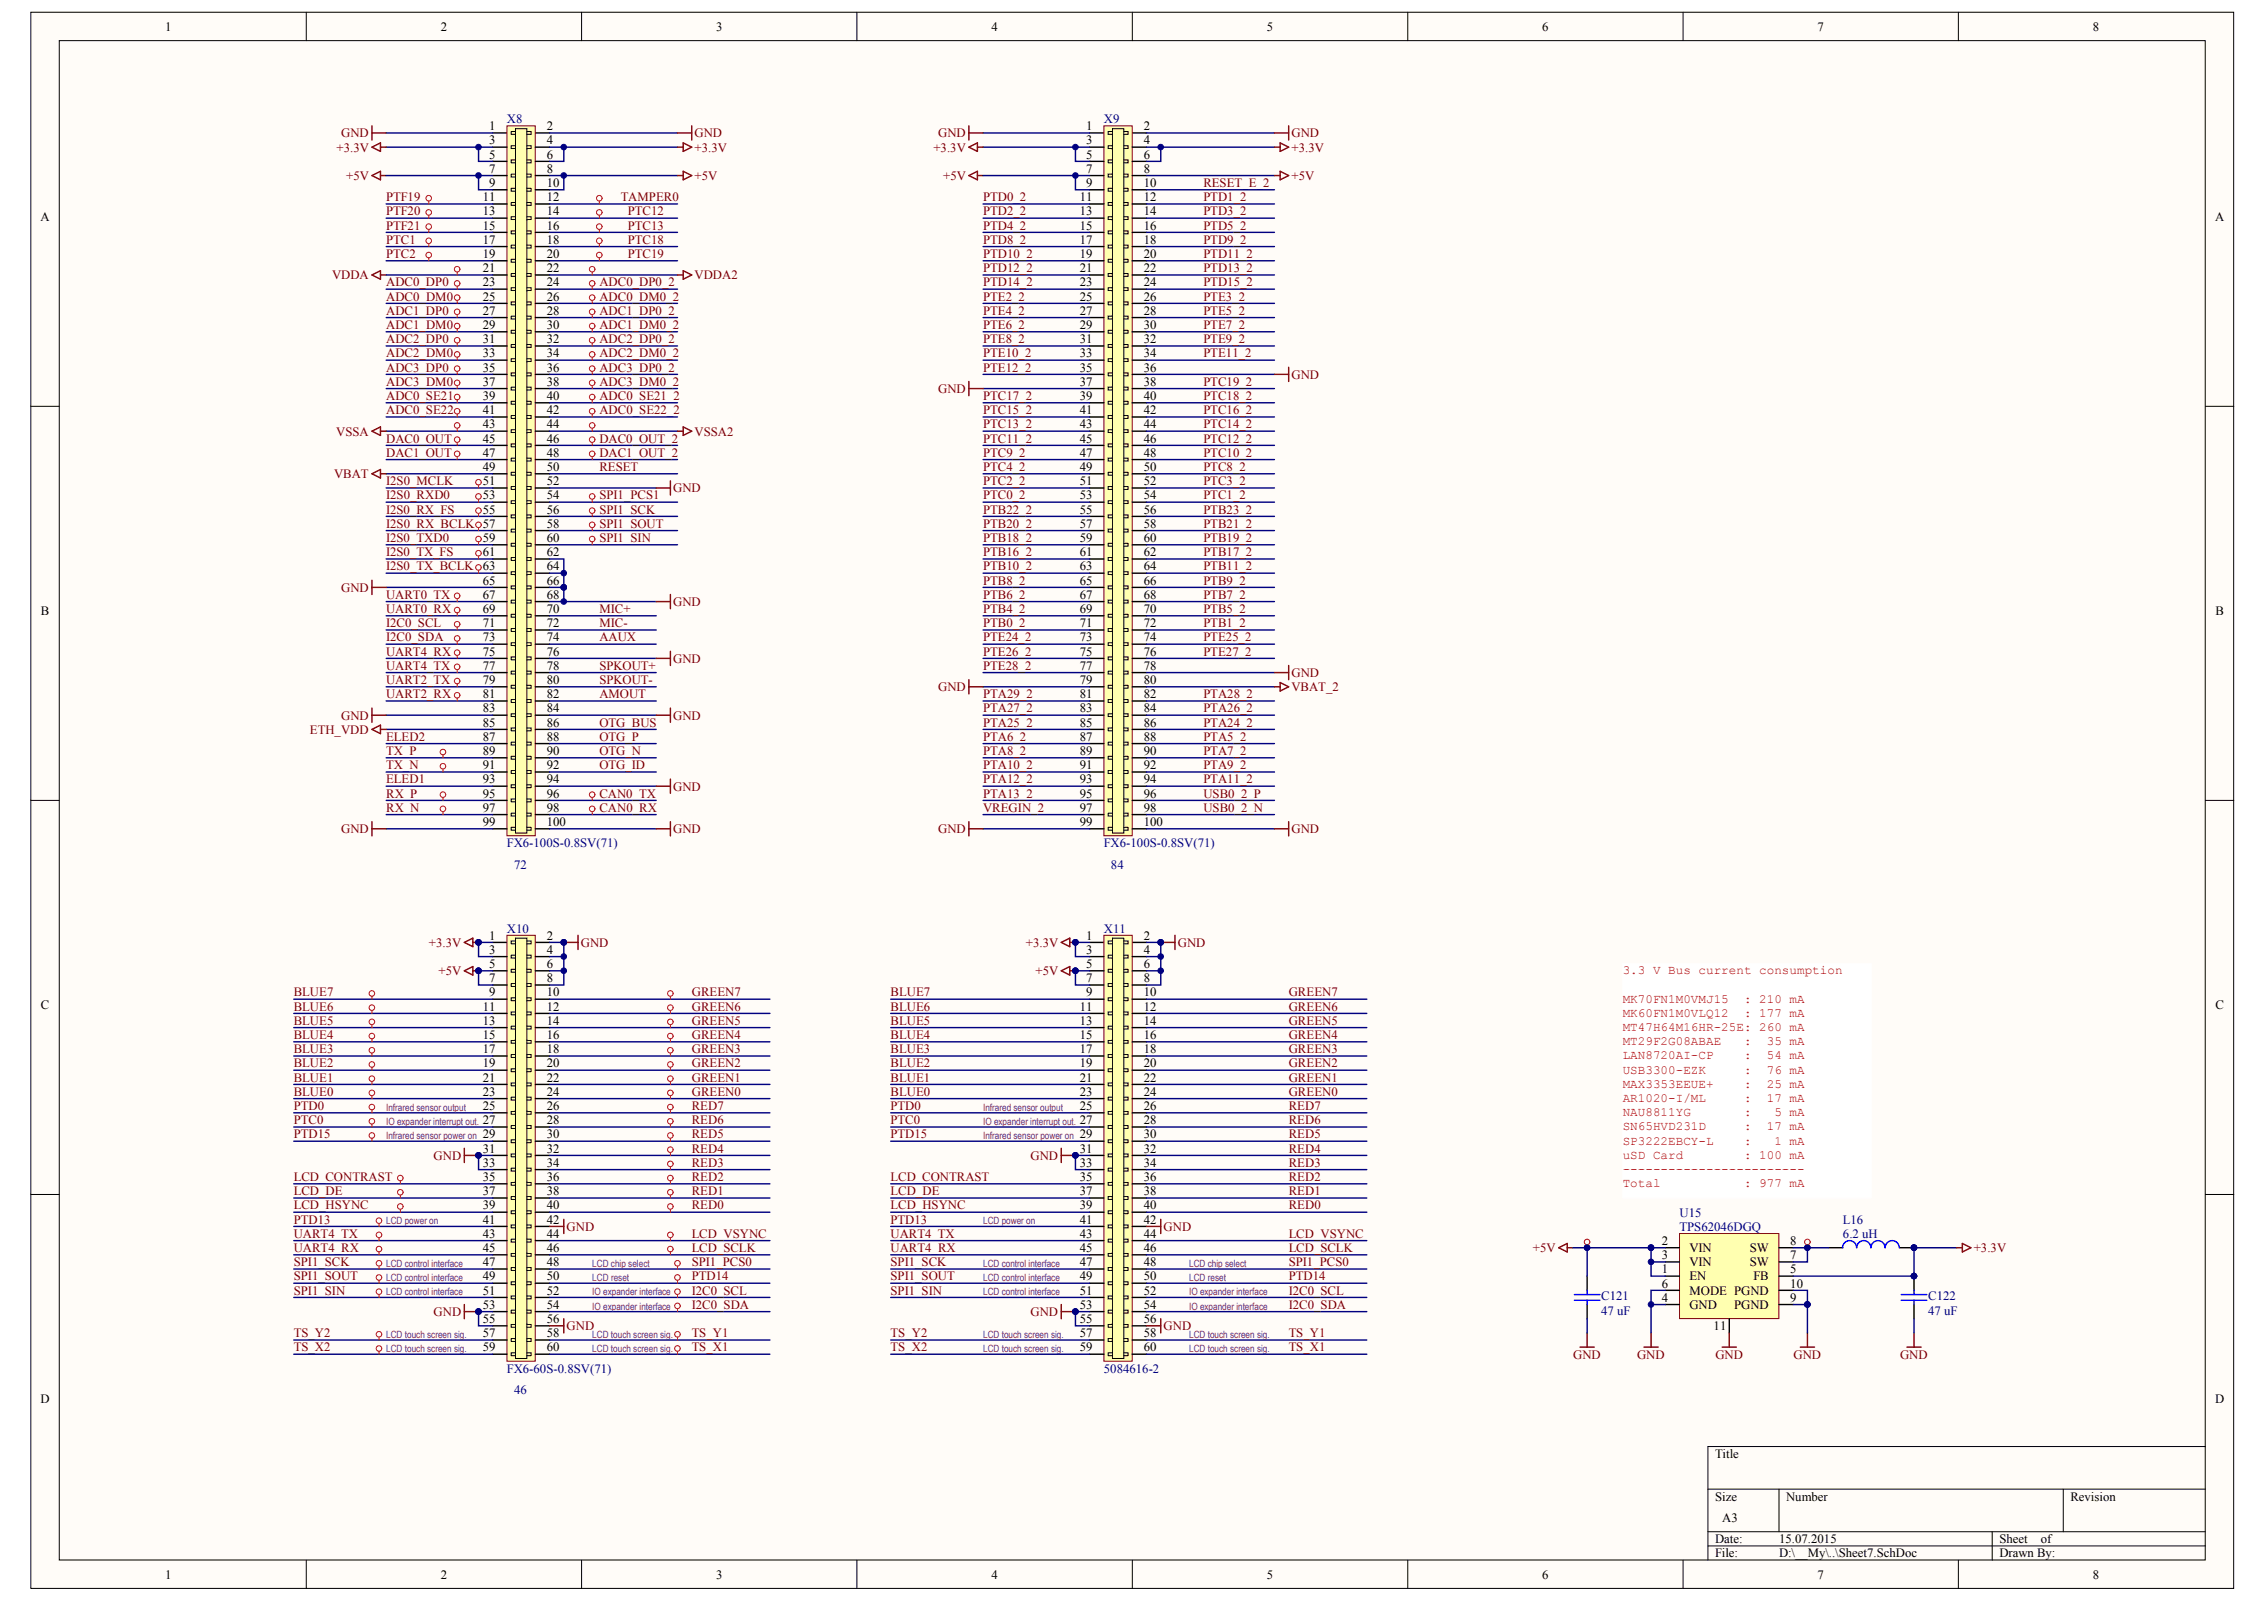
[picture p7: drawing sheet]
<svg xmlns="http://www.w3.org/2000/svg" width="297mm" height="210mm" viewBox="0 0 297 210" stroke-linecap="round" stroke-linejoin="round" font-family="sans-serif">
<defs><g id="words">
<g font-size="1.7">
<text x="21.7" y="4">1</text>
<text x="57.7" y="4">2</text>
<text x="93.8" y="4">3</text>
<text x="129.8" y="4">4</text>
<text x="165.9" y="4">5</text>
<text x="202" y="4">6</text>
<text x="238" y="4">7</text>
<text x="274.1" y="4">8</text>
<text x="64.1" y="17.1">1</text>
<text x="71.6" y="17.1">2</text>
<text x="142.3" y="17.1">1</text>
<text x="149.8" y="17.1">2</text>
<text x="64.1" y="18.9">3</text>
<text x="64.1" y="20.8">5</text>
<text x="64.1" y="22.6">7</text>
<text x="71.6" y="18.9">4</text>
<text x="71.6" y="20.8">6</text>
<text x="71.6" y="22.6">8</text>
<text x="142.3" y="18.9">3</text>
<text x="142.3" y="20.8">5</text>
<text x="142.3" y="22.6">7</text>
<text x="149.8" y="18.9">4</text>
<text x="149.8" y="20.8">6</text>
<text x="149.8" y="22.6">8</text>
<text x="5.3" y="28.9">A</text>
<text x="63.2" y="26.4">11</text>
<text x="63.2" y="28.2">13</text>
<text x="64.1" y="24.5">9</text>
<text x="71.6" y="24.5">10</text>
<text x="71.6" y="26.4">12</text>
<text x="71.6" y="28.2">14</text>
<text x="141.4" y="26.4">11</text>
<text x="141.4" y="28.2">13</text>
<text x="142.3" y="24.5">9</text>
<text x="149.8" y="24.5">10</text>
<text x="149.8" y="26.4">12</text>
<text x="149.8" y="28.2">14</text>
<text x="290.1" y="28.9">A</text>
<text x="63.2" y="30.1">15</text>
<text x="63.2" y="31.9">17</text>
<text x="63.2" y="33.8">19</text>
<text x="63.2" y="35.7">21</text>
<text x="71.6" y="30.1">16</text>
<text x="71.6" y="31.9">18</text>
<text x="71.6" y="33.8">20</text>
<text x="71.6" y="35.7">22</text>
<text x="141.4" y="30.1">15</text>
<text x="141.4" y="31.9">17</text>
<text x="141.4" y="33.8">19</text>
<text x="141.4" y="35.7">21</text>
<text x="149.8" y="30.1">16</text>
<text x="149.8" y="31.9">18</text>
<text x="149.8" y="33.8">20</text>
<text x="149.8" y="35.7">22</text>
<text x="63.2" y="37.5">23</text>
<text x="63.2" y="39.4">25</text>
<text x="63.2" y="41.2">27</text>
<text x="71.6" y="37.5">24</text>
<text x="71.6" y="39.4">26</text>
<text x="71.6" y="41.2">28</text>
<text x="141.4" y="37.5">23</text>
<text x="141.4" y="39.4">25</text>
<text x="141.4" y="41.2">27</text>
<text x="149.8" y="37.5">24</text>
<text x="149.8" y="39.4">26</text>
<text x="149.8" y="41.2">28</text>
<text x="63.2" y="43.1">29</text>
<text x="63.2" y="44.9">31</text>
<text x="63.2" y="46.8">33</text>
<text x="71.6" y="43.1">30</text>
<text x="71.6" y="44.9">32</text>
<text x="71.6" y="46.8">34</text>
<text x="141.4" y="43.1">29</text>
<text x="141.4" y="44.9">31</text>
<text x="141.4" y="46.8">33</text>
<text x="149.8" y="43.1">30</text>
<text x="149.8" y="44.9">32</text>
<text x="149.8" y="46.8">34</text>
<text x="63.2" y="48.7">35</text>
<text x="63.2" y="50.5">37</text>
<text x="63.2" y="52.4">39</text>
<text x="71.6" y="48.7">36</text>
<text x="71.6" y="50.5">38</text>
<text x="71.6" y="52.4">40</text>
<text x="141.4" y="48.7">35</text>
<text x="141.4" y="50.5">37</text>
<text x="141.4" y="52.4">39</text>
<text x="149.8" y="48.7">36</text>
<text x="149.8" y="50.5">38</text>
<text x="149.8" y="52.4">40</text>
<text x="63.2" y="54.2">41</text>
<text x="63.2" y="56.1">43</text>
<text x="63.2" y="58">45</text>
<text x="63.2" y="59.8">47</text>
<text x="71.6" y="54.2">42</text>
<text x="71.6" y="56.1">44</text>
<text x="71.6" y="58">46</text>
<text x="71.6" y="59.8">48</text>
<text x="141.4" y="54.2">41</text>
<text x="141.4" y="56.1">43</text>
<text x="141.4" y="58">45</text>
<text x="141.4" y="59.8">47</text>
<text x="149.8" y="54.2">42</text>
<text x="149.8" y="56.1">44</text>
<text x="149.8" y="58">46</text>
<text x="149.8" y="59.8">48</text>
<text x="63.2" y="61.7">49</text>
<text x="63.2" y="63.5">51</text>
<text x="63.2" y="65.4">53</text>
<text x="71.6" y="61.7">50</text>
<text x="71.6" y="63.5">52</text>
<text x="71.6" y="65.4">54</text>
<text x="141.4" y="61.7">49</text>
<text x="141.4" y="63.5">51</text>
<text x="141.4" y="65.4">53</text>
<text x="149.8" y="61.7">50</text>
<text x="149.8" y="63.5">52</text>
<text x="149.8" y="65.4">54</text>
<text x="63.2" y="67.3">55</text>
<text x="63.2" y="71">59</text>
<text x="71.6" y="67.3">56</text>
<text x="71.6" y="69.1">58</text>
<text x="71.6" y="71">60</text>
<text x="141.4" y="67.3">55</text>
<text x="141.4" y="69.1">57</text>
<text x="141.4" y="71">59</text>
<text x="149.8" y="67.3">56</text>
<text x="149.8" y="69.1">58</text>
<text x="149.8" y="71">60</text>
<text x="63.2" y="72.8">61</text>
<text x="63.2" y="76.6">65</text>
<text x="71.6" y="72.8">62</text>
<text x="71.6" y="74.7">64</text>
<text x="71.6" y="76.6">66</text>
<text x="141.4" y="72.8">61</text>
<text x="141.4" y="74.7">63</text>
<text x="141.4" y="76.6">65</text>
<text x="149.8" y="72.8">62</text>
<text x="149.8" y="74.7">64</text>
<text x="149.8" y="76.6">66</text>
<text x="5.3" y="80.5">B</text>
<text x="63.2" y="78.4">67</text>
<text x="63.2" y="80.3">69</text>
<text x="63.2" y="82.1">71</text>
<text x="63.2" y="84">73</text>
<text x="71.6" y="78.4">68</text>
<text x="71.6" y="80.3">70</text>
<text x="71.6" y="82.1">72</text>
<text x="71.6" y="84">74</text>
<text x="141.4" y="78.4">67</text>
<text x="141.4" y="80.3">69</text>
<text x="141.4" y="82.1">71</text>
<text x="141.4" y="84">73</text>
<text x="149.8" y="78.4">68</text>
<text x="149.8" y="80.3">70</text>
<text x="149.8" y="82.1">72</text>
<text x="149.8" y="84">74</text>
<text x="290.1" y="80.5">B</text>
<text x="63.2" y="85.9">75</text>
<text x="63.2" y="87.7">77</text>
<text x="63.2" y="89.6">79</text>
<text x="71.6" y="85.9">76</text>
<text x="71.6" y="87.7">78</text>
<text x="71.6" y="89.6">80</text>
<text x="141.4" y="85.9">75</text>
<text x="141.4" y="87.7">77</text>
<text x="141.4" y="89.6">79</text>
<text x="149.8" y="85.9">76</text>
<text x="149.8" y="87.7">78</text>
<text x="149.8" y="89.6">80</text>
<text x="63.2" y="91.4">81</text>
<text x="63.2" y="93.3">83</text>
<text x="63.2" y="95.2">85</text>
<text x="71.6" y="91.4">82</text>
<text x="71.6" y="93.3">84</text>
<text x="71.6" y="95.2">86</text>
<text x="141.4" y="91.4">81</text>
<text x="141.4" y="93.3">83</text>
<text x="141.4" y="95.2">85</text>
<text x="149.8" y="91.4">82</text>
<text x="149.8" y="93.3">84</text>
<text x="149.8" y="95.2">86</text>
<text x="63.2" y="97">87</text>
<text x="63.2" y="98.9">89</text>
<text x="63.2" y="100.7">91</text>
<text x="71.6" y="97">88</text>
<text x="71.6" y="98.9">90</text>
<text x="71.6" y="100.7">92</text>
<text x="141.4" y="97">87</text>
<text x="141.4" y="98.9">89</text>
<text x="141.4" y="100.7">91</text>
<text x="149.8" y="97">88</text>
<text x="149.8" y="98.9">90</text>
<text x="149.8" y="100.7">92</text>
<text x="63.2" y="102.6">93</text>
<text x="63.2" y="104.5">95</text>
<text x="63.2" y="106.3">97</text>
<text x="71.6" y="102.6">94</text>
<text x="71.6" y="104.5">96</text>
<text x="71.6" y="106.3">98</text>
<text x="141.4" y="102.6">93</text>
<text x="141.4" y="104.5">95</text>
<text x="141.4" y="106.3">97</text>
<text x="149.8" y="102.6">94</text>
<text x="149.8" y="104.5">96</text>
<text x="149.8" y="106.3">98</text>
<text x="63.2" y="108.2">99</text>
<text x="71.6" y="108.2">100</text>
<text x="141.4" y="108.2">99</text>
<text x="149.8" y="108.2">100</text>
<text x="64.1" y="123">1</text>
<text x="64.1" y="124.9">3</text>
<text x="71.6" y="123">2</text>
<text x="71.6" y="124.9">4</text>
<text x="142.3" y="123">1</text>
<text x="142.3" y="124.9">3</text>
<text x="149.8" y="123">2</text>
<text x="149.8" y="124.9">4</text>
<text x="64.1" y="126.8">5</text>
<text x="64.1" y="128.6">7</text>
<text x="64.1" y="130.5">9</text>
<text x="71.6" y="126.8">6</text>
<text x="71.6" y="128.6">8</text>
<text x="71.6" y="130.5">10</text>
<text x="142.3" y="126.8">5</text>
<text x="142.3" y="128.6">7</text>
<text x="142.3" y="130.5">9</text>
<text x="149.8" y="126.8">6</text>
<text x="149.8" y="128.6">8</text>
<text x="149.8" y="130.5">10</text>
<text x="5.3" y="132.1">C</text>
<text x="63.2" y="132.3">11</text>
<text x="63.2" y="134.2">13</text>
<text x="63.2" y="136.1">15</text>
<text x="63.2" y="137.9">17</text>
<text x="71.6" y="132.3">12</text>
<text x="71.6" y="134.2">14</text>
<text x="71.6" y="136.1">16</text>
<text x="71.6" y="137.9">18</text>
<text x="141.4" y="132.3">11</text>
<text x="141.4" y="134.2">13</text>
<text x="141.4" y="136.1">15</text>
<text x="141.4" y="137.9">17</text>
<text x="149.8" y="132.3">12</text>
<text x="149.8" y="134.2">14</text>
<text x="149.8" y="136.1">16</text>
<text x="149.8" y="137.9">18</text>
<text x="290.1" y="132.1">C</text>
<text x="63.2" y="139.8">19</text>
<text x="63.2" y="141.6">21</text>
<text x="63.2" y="143.5">23</text>
<text x="71.6" y="139.8">20</text>
<text x="71.6" y="141.6">22</text>
<text x="71.6" y="143.5">24</text>
<text x="141.4" y="139.8">19</text>
<text x="141.4" y="141.6">21</text>
<text x="141.4" y="143.5">23</text>
<text x="149.8" y="139.8">20</text>
<text x="149.8" y="141.6">22</text>
<text x="149.8" y="143.5">24</text>
<text x="63.2" y="145.4">25</text>
<text x="63.2" y="147.2">27</text>
<text x="63.2" y="149.1">29</text>
<text x="71.6" y="145.4">26</text>
<text x="71.6" y="147.2">28</text>
<text x="71.6" y="149.1">30</text>
<text x="141.4" y="145.4">25</text>
<text x="141.4" y="147.2">27</text>
<text x="141.4" y="149.1">29</text>
<text x="149.8" y="145.4">26</text>
<text x="149.8" y="147.2">28</text>
<text x="149.8" y="149.1">30</text>
<text x="63.2" y="150.9">31</text>
<text x="63.2" y="152.8">33</text>
<text x="63.2" y="154.7">35</text>
<text x="71.6" y="150.9">32</text>
<text x="71.6" y="152.8">34</text>
<text x="71.6" y="154.7">36</text>
<text x="141.4" y="150.9">31</text>
<text x="141.4" y="152.8">33</text>
<text x="141.4" y="154.7">35</text>
<text x="149.8" y="150.9">32</text>
<text x="149.8" y="152.8">34</text>
<text x="149.8" y="154.7">36</text>
<text x="63.2" y="156.5">37</text>
<text x="63.2" y="158.4">39</text>
<text x="63.2" y="160.2">41</text>
<text x="71.6" y="156.5">38</text>
<text x="71.6" y="158.4">40</text>
<text x="71.6" y="160.2">42</text>
<text x="141.4" y="156.5">37</text>
<text x="141.4" y="158.4">39</text>
<text x="141.4" y="160.2">41</text>
<text x="149.8" y="156.5">38</text>
<text x="149.8" y="158.4">40</text>
<text x="149.8" y="160.2">42</text>
<text x="63.2" y="162.1">43</text>
<text x="63.2" y="164">45</text>
<text x="63.2" y="165.8">47</text>
<text x="63.2" y="167.7">49</text>
<text x="71.6" y="162.1">44</text>
<text x="71.6" y="164">46</text>
<text x="71.6" y="165.8">48</text>
<text x="71.6" y="167.7">50</text>
<text x="141.4" y="162.1">43</text>
<text x="141.4" y="164">45</text>
<text x="141.4" y="165.8">47</text>
<text x="141.4" y="167.7">49</text>
<text x="149.8" y="162.1">44</text>
<text x="149.8" y="164">46</text>
<text x="149.8" y="165.8">48</text>
<text x="149.8" y="167.7">50</text>
<text x="217.6" y="163">2</text>
<text x="217.6" y="164.9">3</text>
<text x="217.6" y="166.7">1</text>
<text x="221.3" y="164">VIN</text>
<text x="221.3" y="165.8">VIN</text>
<text x="221.3" y="167.7">EN</text>
<text x="229.2" y="165.8">SW</text>
<text x="229.2" y="164">SW</text>
<text x="229.6" y="167.7">FB</text>
<text x="234.5" y="166.7">5</text>
<text x="234.5" y="164.9">7</text>
<text x="234.5" y="163">8</text>
<text x="63.2" y="169.5">51</text>
<text x="63.2" y="171.4">53</text>
<text x="63.2" y="173.3">55</text>
<text x="71.6" y="169.5">52</text>
<text x="71.6" y="171.4">54</text>
<text x="71.6" y="173.3">56</text>
<text x="141.4" y="169.5">51</text>
<text x="141.4" y="171.4">53</text>
<text x="141.4" y="173.3">55</text>
<text x="149.8" y="169.5">52</text>
<text x="149.8" y="171.4">54</text>
<text x="149.8" y="173.3">56</text>
<text x="217.6" y="168.6">6</text>
<text x="217.6" y="170.5">4</text>
<text x="221.3" y="169.5">MODE PGND</text>
<text x="221.3" y="171.4">GND</text>
<text x="227.1" y="171.4">PGND</text>
<text x="234.5" y="170.5">9</text>
<text x="234.5" y="168.6">10</text>
<text x="63.2" y="175.1">57</text>
<text x="63.2" y="177">59</text>
<text x="71.6" y="175.1">58</text>
<text x="71.6" y="177">60</text>
<text x="141.4" y="175.1">57</text>
<text x="141.4" y="177">59</text>
<text x="149.8" y="175.1">58</text>
<text x="149.8" y="177">60</text>
<text x="224.4" y="174.2">11</text>
<text x="5.3" y="183.7">D</text>
<text x="290.1" y="183.7">D</text>
<text x="224.6" y="190.9">Title</text>
<text x="224.6" y="196.5">Size</text>
<text x="233.9" y="196.5">Number</text>
<text x="271.2" y="196.5">Revision</text>
<text x="224.6" y="202.1">Date:</text>
<text x="224.6" y="203.9">File:</text>
<text x="225.6" y="199.3">A3</text>
<text x="233" y="202.1">15.07.2015</text>
<text x="233" y="203.9">D:\__My\..\Sheet7.SchDoc</text>
<text x="261.9" y="202.1">Sheet</text>
<text x="261.9" y="203.9">Drawn By:</text>
<text x="267.3" y="202.1">of</text>
<text x="21.7" y="206.7">1</text>
<text x="57.7" y="206.7">2</text>
<text x="93.8" y="206.7">3</text>
<text x="129.8" y="206.7">4</text>
<text x="165.9" y="206.7">5</text>
<text x="202" y="206.7">6</text>
<text x="238" y="206.7">7</text>
<text x="274.1" y="206.7">8</text>
</g>
<g font-size="1.7" fill="#800000">
<text x="44.7" y="18">GND</text>
<text x="91" y="18">GND</text>
<text x="122.9" y="18">GND</text>
<text x="169.1" y="18">GND</text>
<text x="44.1" y="19.8">+3.3V</text>
<text x="45.3" y="23.6">+5V</text>
<text x="91" y="19.8">+3.3V</text>
<text x="91" y="23.6">+5V</text>
<text x="122.2" y="19.8">+3.3V</text>
<text x="123.5" y="23.6">+5V</text>
<text x="169.1" y="19.8">+3.3V</text>
<text x="169.1" y="23.6">+5V</text>
<text x="50.6" y="26.4">PTF19</text>
<text x="50.6" y="28.2">PTF20</text>
<text x="81.3" y="26.4">TAMPER0</text>
<text x="82.2" y="28.2">PTC12</text>
<text x="128.8" y="26.4">PTD0_2</text>
<text x="128.8" y="28.2">PTD2_2</text>
<text x="157.6" y="24.5">RESET_E_2</text>
<text x="157.6" y="26.4">PTD1_2</text>
<text x="157.6" y="28.2">PTD3_2</text>
<text x="50.6" y="30.1">PTF21</text>
<text x="50.6" y="31.9">PTC1</text>
<text x="50.6" y="33.8">PTC2</text>
<text x="82.2" y="30.1">PTC13</text>
<text x="82.2" y="31.9">PTC18</text>
<text x="82.2" y="33.8">PTC19</text>
<text x="128.8" y="30.1">PTD4_2</text>
<text x="128.8" y="31.9">PTD8_2</text>
<text x="128.8" y="33.8">PTD10_2</text>
<text x="128.8" y="35.7">PTD12_2</text>
<text x="157.6" y="30.1">PTD5_2</text>
<text x="157.6" y="31.9">PTD9_2</text>
<text x="157.6" y="33.8">PTD11_2</text>
<text x="157.6" y="35.7">PTD13_2</text>
<text x="43.5" y="36.6">VDDA</text>
<text x="50.6" y="37.5">ADC0_DP0</text>
<text x="50.6" y="39.4">ADC0_DM0</text>
<text x="50.6" y="41.2">ADC1_DP0</text>
<text x="78.5" y="37.5">ADC0_DP0_2</text>
<text x="78.5" y="39.4">ADC0_DM0_2</text>
<text x="78.5" y="41.2">ADC1_DP0_2</text>
<text x="91" y="36.6">VDDA2</text>
<text x="128.8" y="41.2">PTE4_2</text>
<text x="128.8" y="39.4">PTE2_2</text>
<text x="128.8" y="37.5">PTD14_2</text>
<text x="157.6" y="41.2">PTE5_2</text>
<text x="157.6" y="39.4">PTE3_2</text>
<text x="157.6" y="37.5">PTD15_2</text>
<text x="50.6" y="43.1">ADC1_DM0</text>
<text x="50.6" y="44.9">ADC2_DP0</text>
<text x="50.6" y="46.8">ADC2_DM0</text>
<text x="78.5" y="43.1">ADC1_DM0_2</text>
<text x="78.5" y="44.9">ADC2_DP0_2</text>
<text x="78.5" y="46.8">ADC2_DM0_2</text>
<text x="128.8" y="43.1">PTE6_2</text>
<text x="128.8" y="44.9">PTE8_2</text>
<text x="128.8" y="46.8">PTE10_2</text>
<text x="157.6" y="43.1">PTE7_2</text>
<text x="157.6" y="44.9">PTE9_2</text>
<text x="157.6" y="46.8">PTE11_2</text>
<text x="50.6" y="48.7">ADC3_DP0</text>
<text x="50.6" y="50.5">ADC3_DM0</text>
<text x="50.6" y="52.4">ADC0_SE21</text>
<text x="78.5" y="48.7">ADC3_DP0_2</text>
<text x="78.5" y="50.5">ADC3_DM0_2</text>
<text x="78.5" y="52.4">ADC0_SE21_2</text>
<text x="122.9" y="51.5">GND</text>
<text x="128.8" y="48.7">PTE12_2</text>
<text x="128.8" y="52.4">PTC17_2</text>
<text x="157.6" y="52.4">PTC18_2</text>
<text x="157.6" y="50.5">PTC19_2</text>
<text x="169.1" y="49.6">GND</text>
<text x="44" y="57">VSSA</text>
<text x="50.6" y="59.8">DAC1_OUT</text>
<text x="50.6" y="58">DAC0_OUT</text>
<text x="50.6" y="54.2">ADC0_SE22</text>
<text x="78.5" y="54.2">ADC0_SE22_2</text>
<text x="78.5" y="58">DAC0_OUT_2</text>
<text x="78.5" y="59.8">DAC1_OUT_2</text>
<text x="91" y="57">VSSA2</text>
<text x="128.8" y="59.8">PTC9_2</text>
<text x="128.8" y="58">PTC11_2</text>
<text x="128.8" y="56.1">PTC13_2</text>
<text x="128.8" y="54.2">PTC15_2</text>
<text x="157.6" y="59.8">PTC10_2</text>
<text x="157.6" y="58">PTC12_2</text>
<text x="157.6" y="56.1">PTC14_2</text>
<text x="157.6" y="54.2">PTC16_2</text>
<text x="43.8" y="62.6">VBAT</text>
<text x="50.6" y="63.5">I2S0_MCLK</text>
<text x="50.6" y="65.4">I2S0_RXD0</text>
<text x="78.5" y="61.7">RESET</text>
<text x="78.5" y="65.4">SPI1_PCS1</text>
<text x="88.2" y="64.5">GND</text>
<text x="128.8" y="65.4">PTC0_2</text>
<text x="128.8" y="63.5">PTC2_2</text>
<text x="128.8" y="61.7">PTC4_2</text>
<text x="157.6" y="65.4">PTC1_2</text>
<text x="157.6" y="63.5">PTC3_2</text>
<text x="157.6" y="61.7">PTC8_2</text>
<text x="50.6" y="67.3">I2S0_RX_FS</text>
<text x="50.6" y="69.1">I2S0_RX_BCLK 57</text>
<text x="50.6" y="71">I2S0_TXD0</text>
<text x="78.5" y="67.3">SPI1_SCK</text>
<text x="78.5" y="71">SPI1_SIN</text>
<text x="78.5" y="69.1">SPI1_SOUT</text>
<text x="128.8" y="71">PTB18_2</text>
<text x="128.8" y="69.1">PTB20_2</text>
<text x="128.8" y="67.3">PTB22_2</text>
<text x="157.6" y="71">PTB19_2</text>
<text x="157.6" y="69.1">PTB21_2</text>
<text x="157.6" y="67.3">PTB23_2</text>
<text x="44.7" y="77.5">GND</text>
<text x="50.6" y="72.8">I2S0_TX_FS</text>
<text x="50.6" y="74.7">I2S0_TX_BCLK 63</text>
<text x="128.8" y="72.8">PTB16_2</text>
<text x="128.8" y="74.7">PTB10_2</text>
<text x="128.8" y="76.6">PTB8_2</text>
<text x="157.6" y="72.8">PTB17_2</text>
<text x="157.6" y="74.7">PTB11_2</text>
<text x="157.6" y="76.6">PTB9_2</text>
<text x="50.6" y="84">I2C0_SDA</text>
<text x="50.6" y="82.1">I2C0_SCL</text>
<text x="50.6" y="80.3">UART0_RX</text>
<text x="50.6" y="78.4">UART0_TX</text>
<text x="78.5" y="80.3">MIC+</text>
<text x="78.5" y="82.1">MIC-</text>
<text x="78.5" y="84">AAUX</text>
<text x="88.2" y="79.3">GND</text>
<text x="128.8" y="82.1">PTB0_2</text>
<text x="128.8" y="80.3">PTB4_2</text>
<text x="128.8" y="78.4">PTB6_2</text>
<text x="128.8" y="84">PTE24_2</text>
<text x="157.6" y="82.1">PTB1_2</text>
<text x="157.6" y="80.3">PTB5_2</text>
<text x="157.6" y="78.4">PTB7_2</text>
<text x="157.6" y="84">PTE25_2</text>
<text x="50.6" y="85.9">UART4_RX</text>
<text x="50.6" y="87.7">UART4_TX</text>
<text x="50.6" y="89.6">UART2_TX</text>
<text x="78.5" y="87.7">SPKOUT+</text>
<text x="78.5" y="89.6">SPKOUT-</text>
<text x="88.2" y="86.8">GND</text>
<text x="128.8" y="85.9">PTE26_2</text>
<text x="128.8" y="87.7">PTE28_2</text>
<text x="157.6" y="85.9">PTE27_2</text>
<text x="169.1" y="88.6">GND</text>
<text x="44.7" y="94.2">GND</text>
<text x="50.6" y="91.4">UART2_RX</text>
<text x="78.5" y="95.2">OTG_BUS</text>
<text x="78.5" y="91.4">AMOUT</text>
<text x="88.2" y="94.2">GND</text>
<text x="122.9" y="90.5">GND</text>
<text x="128.8" y="95.2">PTA25_2</text>
<text x="128.8" y="93.3">PTA27_2</text>
<text x="128.8" y="91.4">PTA29_2</text>
<text x="157.6" y="95.2">PTA24_2</text>
<text x="157.6" y="93.3">PTA26_2</text>
<text x="157.6" y="91.4">PTA28_2</text>
<text x="169.1" y="90.5">VBAT_2</text>
<text x="40.6" y="96.1">ETH_VDD</text>
<text x="50.6" y="100.7">TX_N</text>
<text x="50.6" y="98.9">TX_P</text>
<text x="50.6" y="97">ELED2</text>
<text x="78.5" y="100.7">OTG_ID</text>
<text x="78.5" y="98.9">OTG_N</text>
<text x="78.5" y="97">OTG_P</text>
<text x="128.8" y="97">PTA6_2</text>
<text x="128.8" y="98.9">PTA8_2</text>
<text x="128.8" y="100.7">PTA10_2</text>
<text x="157.6" y="97">PTA5_2</text>
<text x="157.6" y="98.9">PTA7_2</text>
<text x="157.6" y="100.7">PTA9_2</text>
<text x="50.6" y="104.5">RX_P</text>
<text x="50.6" y="106.3">RX_N</text>
<text x="50.6" y="102.6">ELED1</text>
<text x="78.5" y="104.5">CAN0_TX</text>
<text x="78.5" y="106.3">CAN0_RX</text>
<text x="88.2" y="103.5">GND</text>
<text x="128.8" y="106.3">VREGIN_2</text>
<text x="128.8" y="104.5">PTA13_2</text>
<text x="128.8" y="102.6">PTA12_2</text>
<text x="157.6" y="102.6">PTA11_2</text>
<text x="157.6" y="104.5">USB0_2_P</text>
<text x="157.6" y="106.3">USB0_2_N</text>
<text x="44.7" y="109.1">GND</text>
<text x="88.2" y="109.1">GND</text>
<text x="122.9" y="109.1">GND</text>
<text x="169.1" y="109.1">GND</text>
<text x="56.2" y="124">+3.3V</text>
<text x="76.1" y="124">GND</text>
<text x="134.4" y="124">+3.3V</text>
<text x="154.3" y="124">GND</text>
<text x="38.5" y="130.5">BLUE7</text>
<text x="57.4" y="127.7">+5V</text>
<text x="90.6" y="130.5">GREEN7</text>
<text x="116.6" y="130.5">BLUE7</text>
<text x="135.6" y="127.7">+5V</text>
<text x="168.8" y="130.5">GREEN7</text>
<text x="38.5" y="137.9">BLUE3</text>
<text x="38.5" y="136.1">BLUE4</text>
<text x="38.5" y="134.2">BLUE5</text>
<text x="38.5" y="132.3">BLUE6</text>
<text x="90.6" y="137.9">GREEN3</text>
<text x="90.6" y="136.1">GREEN4</text>
<text x="90.6" y="134.2">GREEN5</text>
<text x="90.6" y="132.3">GREEN6</text>
<text x="116.6" y="137.9">BLUE3</text>
<text x="116.6" y="136.1">BLUE4</text>
<text x="116.6" y="134.2">BLUE5</text>
<text x="116.6" y="132.3">BLUE6</text>
<text x="168.8" y="137.9">GREEN3</text>
<text x="168.8" y="136.1">GREEN4</text>
<text x="168.8" y="134.2">GREEN5</text>
<text x="168.8" y="132.3">GREEN6</text>
<text x="38.5" y="143.5">BLUE0</text>
<text x="38.5" y="141.6">BLUE1</text>
<text x="38.5" y="139.8">BLUE2</text>
<text x="90.6" y="143.5">GREEN0</text>
<text x="90.6" y="141.6">GREEN1</text>
<text x="90.6" y="139.8">GREEN2</text>
<text x="116.6" y="143.5">BLUE0</text>
<text x="116.6" y="141.6">BLUE1</text>
<text x="116.6" y="139.8">BLUE2</text>
<text x="168.8" y="143.5">GREEN0</text>
<text x="168.8" y="141.6">GREEN1</text>
<text x="168.8" y="139.8">GREEN2</text>
<text x="38.5" y="149.1">PTD15</text>
<text x="38.5" y="145.4">PTD0</text>
<text x="38.5" y="147.2">PTC0</text>
<text x="90.6" y="149.1">RED5</text>
<text x="90.6" y="147.2">RED6</text>
<text x="90.6" y="145.4">RED7</text>
<text x="116.6" y="149.1">PTD15</text>
<text x="116.6" y="145.4">PTD0</text>
<text x="116.6" y="147.2">PTC0</text>
<text x="168.8" y="149.1">RED5</text>
<text x="168.8" y="147.2">RED6</text>
<text x="168.8" y="145.4">RED7</text>
<text x="38.5" y="154.7">LCD_CONTRAST</text>
<text x="56.8" y="151.9">GND</text>
<text x="90.6" y="154.7">RED2</text>
<text x="90.6" y="152.8">RED3</text>
<text x="90.6" y="150.9">RED4</text>
<text x="116.6" y="154.7">LCD_CONTRAST</text>
<text x="135" y="151.9">GND</text>
<text x="168.8" y="154.7">RED2</text>
<text x="168.8" y="152.8">RED3</text>
<text x="168.8" y="150.9">RED4</text>
<text x="38.5" y="158.4">LCD_HSYNC</text>
<text x="38.5" y="160.2">PTD13</text>
<text x="38.5" y="156.5">LCD_DE</text>
<text x="74.2" y="161.2">GND</text>
<text x="90.6" y="158.4">RED0</text>
<text x="90.6" y="156.5">RED1</text>
<text x="116.6" y="158.4">LCD_HSYNC</text>
<text x="116.6" y="160.2">PTD13</text>
<text x="116.6" y="156.5">LCD_DE</text>
<text x="152.4" y="161.2">GND</text>
<text x="168.8" y="158.4">RED0</text>
<text x="168.8" y="156.5">RED1</text>
<text x="38.5" y="165.8">SPI1_SCK</text>
<text x="38.5" y="167.7">SPI1_SOUT</text>
<text x="38.5" y="164">UART4_RX</text>
<text x="38.5" y="162.1">UART4_TX</text>
<text x="90.6" y="167.7">PTD14</text>
<text x="90.6" y="165.8">SPI1_PCS0</text>
<text x="90.6" y="162.1">LCD_VSYNC</text>
<text x="90.6" y="164">LCD_SCLK</text>
<text x="116.6" y="165.8">SPI1_SCK</text>
<text x="116.6" y="167.7">SPI1_SOUT</text>
<text x="116.6" y="164">UART4_RX</text>
<text x="116.6" y="162.1">UART4_TX</text>
<text x="168.8" y="167.7">PTD14</text>
<text x="168.8" y="165.8">SPI1_PCS0</text>
<text x="168.8" y="162.1">LCD_VSYNC</text>
<text x="168.8" y="164">LCD_SCLK</text>
<text x="200.8" y="164">+5V</text>
<text x="258.5" y="164">+3.3V</text>
<text x="38.5" y="169.5">SPI1_SIN</text>
<text x="56.8" y="172.3">GND</text>
<text x="90.6" y="171.4">I2C0_SDA</text>
<text x="90.6" y="169.5">I2C0_SCL</text>
<text x="116.6" y="169.5">SPI1_SIN</text>
<text x="135" y="172.3">GND</text>
<text x="168.8" y="171.4">I2C0_SDA</text>
<text x="168.8" y="169.5">I2C0_SCL</text>
<text x="38.5" y="175.1">TS_Y2</text>
<text x="38.5" y="177">TS_X2</text>
<text x="74.2" y="174.2">GND</text>
<text x="90.6" y="177">TS_X1</text>
<text x="90.6" y="175.1">TS_Y1</text>
<text x="116.6" y="175.1">TS_Y2</text>
<text x="116.6" y="177">TS_X2</text>
<text x="152.4" y="174.2">GND</text>
<text x="168.8" y="177">TS_X1</text>
<text x="168.8" y="175.1">TS_Y1</text>
<text x="206" y="177.9">GND</text>
<text x="214.4" y="177.9">GND</text>
<text x="224.7" y="177.9">GND</text>
<text x="234.9" y="177.9">GND</text>
<text x="248.9" y="177.9">GND</text>
</g>
<g font-size="1.7" fill="#000080">
<text x="66.4" y="16.1">X8</text>
<text x="144.6" y="16.1">X9</text>
<text x="66.4" y="111">FX6-100S-0.8SV(71)</text>
<text x="67.3" y="113.7">72</text>
<text x="144.6" y="111">FX6-100S-0.8SV(71)</text>
<text x="145.5" y="113.7">84</text>
<text x="66.4" y="122.1">X10</text>
<text x="144.6" y="122.1">X11</text>
<text x="220" y="159.3">U15</text>
<text x="220" y="161.2">TPS62046DGQ</text>
<text x="241.4" y="160.2">L16</text>
<text x="241.4" y="162.1">6.2 uH</text>
<text x="209.7" y="172.1">47 uF</text>
<text x="209.7" y="170.3">C121</text>
<text x="252.5" y="172.1">47 uF</text>
<text x="252.5" y="170.3">C122</text>
<text x="66.4" y="179.8">FX6-60S-0.8SV(71)</text>
<text x="144.6" y="179.8">5084616-2</text>
<text x="67.3" y="182.5">46</text>
</g>
<g font-size="1.6" fill="#f00">
<text x="212.5" y="127.6">3.3 V Bus current consumption</text>
<text x="212.5" y="131.3">MK70FN1M0VMJ15</text>
<text x="228.4" y="131.3">: 210 mA</text>
<text x="212.5" y="133.1">MK60FN1M0VLQ12</text>
<text x="212.5" y="135">MT47H64M16HR-25E: 260 mA</text>
<text x="212.5" y="136.9">MT29F2G08ABAE</text>
<text x="228.4" y="133.1">: 177 mA</text>
<text x="228.4" y="136.9">:</text>
<text x="231.4" y="136.9">35 mA</text>
<text x="212.5" y="138.7">LAN8720AI-CP</text>
<text x="212.5" y="140.6">USB3300-EZK</text>
<text x="212.5" y="142.4">MAX3353EEUE+</text>
<text x="228.4" y="138.7">:</text>
<text x="228.4" y="140.6">:</text>
<text x="228.4" y="142.4">:</text>
<text x="231.4" y="138.7">54 mA</text>
<text x="231.4" y="140.6">76 mA</text>
<text x="231.4" y="142.4">25 mA</text>
<text x="212.5" y="144.3">AR1020-I/ML</text>
<text x="212.5" y="146.2">NAU8811YG</text>
<text x="212.5" y="148">SN65HVD231D</text>
<text x="212.5" y="149.9">SP3222EBCY-L</text>
<text x="228.4" y="144.3">:</text>
<text x="228.4" y="146.2">:</text>
<text x="228.4" y="148">:</text>
<text x="228.4" y="149.9">:</text>
<text x="231.4" y="144.3">17 mA</text>
<text x="231.4" y="148">17 mA</text>
<text x="232.4" y="146.2">5 mA</text>
<text x="232.4" y="149.9">1 mA</text>
<text x="212.5" y="151.7">uSD Card</text>
<text x="212.5" y="153.6">------------------------</text>
<text x="212.5" y="155.5">Total</text>
<text x="228.4" y="151.7">: 100 mA</text>
<text x="228.4" y="155.5">: 977 mA</text>
</g>
<g font-size="1.3" fill="#800080">
<text x="50.6" y="145.4">Infrared sensor output</text>
<text x="50.6" y="149.2">Infrared sensor power on</text>
<text x="50.6" y="147.3">IO expander interrupt out.</text>
<text x="128.8" y="145.4">Infrared sensor output</text>
<text x="128.8" y="149.2">Infrared sensor power on</text>
<text x="128.8" y="147.3">IO expander interrupt out.</text>
<text x="50.6" y="160.3">LCD power on</text>
<text x="128.8" y="160.3">LCD power on</text>
<text x="50.6" y="165.9">LCD control interface</text>
<text x="50.6" y="167.8">LCD control interface</text>
<text x="77.6" y="167.8">LCD reset</text>
<text x="77.6" y="165.9">LCD chip select</text>
<text x="128.8" y="165.9">LCD control interface</text>
<text x="128.8" y="167.8">LCD control interface</text>
<text x="155.7" y="167.8">LCD reset</text>
<text x="155.7" y="165.9">LCD chip select</text>
<text x="50.6" y="169.6">LCD control interface</text>
<text x="77.6" y="169.6">IO expander interface</text>
<text x="77.6" y="171.5">IO expander interface</text>
<text x="128.8" y="169.6">LCD control interface</text>
<text x="155.7" y="169.6">IO expander interface</text>
<text x="155.7" y="171.5">IO expander interface</text>
<text x="50.6" y="175.2">LCD touch screen sig.</text>
<text x="50.6" y="177.1">LCD touch screen sig.</text>
<text x="77.6" y="175.2">LCD touch screen sig.</text>
<text x="77.6" y="177.1">LCD touch screen sig.</text>
<text x="128.8" y="175.2">LCD touch screen sig.</text>
<text x="128.8" y="177.1">LCD touch screen sig.</text>
<text x="155.7" y="175.2">LCD touch screen sig.</text>
<text x="155.7" y="177.1">LCD touch screen sig.</text>
</g>
</g></defs>
<g fill="#fffcf8" stroke="#000" stroke-width=".13">
<path d="M4 1.6h288.5v206.4h-288.5z"/>
<path d="M7.8 5.3h281v199h-281z"/>
</g>
<g fill="none" stroke="#000" stroke-width=".13">
<path d="M40.1 1.6v3.7M76.2 1.6v3.7M112.2 1.6v3.7M148.3 1.6v3.7M184.4 1.6v3.7M220.4 1.6v3.7M256.5 1.6v3.7M4 53.2h3.8M288.8 53.2h3.8M4 104.8h3.8M288.8 104.8h3.8M4 156.4h3.8"/>
<path d="M288.8 156.4h3.8M223.7 195h65.1M233 195v5.6M270.2 195v5.6M288.8 189.4h-65.1v14.9M40.1 204.3v3.7M76.2 204.3v3.7M112.2 204.3v3.7M148.3 204.3v3.7M184.4 204.3v3.7M220.4 204.3v3.7M223.7 200.6h65.1"/>
<path d="M223.7 202.4h65.1M256.5 204.3v3.7M260.9 200.6v3.7"/>
</g>
<path d="M64.5 17.4h1.9M70.1 17.4h1.9" fill="none" stroke="#000" stroke-width=".19"/>
<path d="M66.4 16.5h3.7v92.9h-3.7z" fill="#ffffb0" stroke="#800000" stroke-width=".13"/>
<g fill="none" stroke="#000" stroke-width=".13">
<path d="M67.5 17.2h-.5v.4h.5M67.5 19.1h-.5v.4h.5M67.5 16.9h1.5v92.2h-1.5zM69 19.1h.6v.4h-.6M69 17.2h.6v.4h-.6M67.5 20.9h-.5v.4h.5M67.5 22.8h-.5v.4h.5M67.5 24.7h-.5v.3h.5M67.5 26.5h-.5v.4h.5M67.5 28.4h-.5v.4h.5M67.5 30.2h-.5v.4h.5M67.5 32.1h-.5v.4h.5"/>
<path d="M67.5 34h-.5v.3h.5M67.5 35.8h-.5v.4h.5M67.5 37.7h-.5v.4h.5M67.5 39.5h-.5v.4h.5M69 39.5h.6v.4h-.6M69 37.7h.6v.4h-.6M69 35.8h.6v.4h-.6M69 34h.6v.3h-.6M69 32.1h.6v.4h-.6M69 30.2h.6v.4h-.6M69 28.4h.6v.4h-.6M69 26.5h.6v.4h-.6"/>
<path d="M69 24.7h.6v.3h-.6M69 22.8h.6v.4h-.6M69 20.9h.6v.4h-.6M67.5 41.4h-.5v.4h.5M67.5 43.3h-.5v.3h.5M67.5 45.1h-.5v.4h.5M67.5 47h-.5v.3h.5M67.5 48.8h-.5v.4h.5M67.5 50.7h-.5v.4h.5M67.5 52.6h-.5v.3h.5M67.5 54.4h-.5v.4h.5M67.5 56.3h-.5v.3h.5"/>
<path d="M67.5 58.1h-.5v.4h.5M67.5 60h-.5v.4h.5M69 52.6h.6v.3h-.6M69 50.7h.6v.4h-.6M69 48.8h.6v.4h-.6M69 47h.6v.3h-.6M69 45.1h.6v.4h-.6M69 43.3h.6v.3h-.6M69 41.4h.6v.4h-.6M69 60h.6v.4h-.6M69 58.1h.6v.4h-.6M69 56.3h.6v.3h-.6"/>
<path d="M69 54.4h.6v.4h-.6M67.5 61.9h-.5v.3h.5M67.5 63.7h-.5v.4h.5M67.5 65.6h-.5v.3h.5M67.5 67.4h-.5v.4h.5M67.5 69.3h-.5v.4h.5M67.5 71.1h-.5v.4h.5M67.5 73h-.5v.4h.5M67.5 74.9h-.5v.3h.5M67.5 76.7h-.5v.4h.5M67.5 78.6h-.5v.4h.5M69 78.6h.6v.4h-.6"/>
<path d="M69 76.7h.6v.4h-.6M69 74.9h.6v.3h-.6M69 73h.6v.4h-.6M69 71.1h.6v.4h-.6M69 69.3h.6v.4h-.6M69 67.4h.6v.4h-.6M69 65.6h.6v.3h-.6M69 63.7h.6v.4h-.6M69 61.9h.6v.3h-.6M67.5 80.4h-.5v.4h.5M67.5 82.3h-.5v.4h.5M67.5 84.2h-.5v.3h.5"/>
<path d="M67.5 86h-.5v.4h.5M67.5 87.9h-.5v.4h.5M67.5 89.7h-.5v.4h.5M67.5 91.6h-.5v.4h.5M67.5 93.5h-.5v.3h.5M67.5 95.3h-.5v.4h.5M67.5 97.2h-.5v.4h.5M67.5 99h-.5v.4h.5M69 89.7h.6v.4h-.6M69 87.9h.6v.4h-.6M69 86h.6v.4h-.6M69 84.2h.6v.3h-.6"/>
<path d="M69 82.3h.6v.4h-.6M69 80.4h.6v.4h-.6M69 99h.6v.4h-.6M69 97.2h.6v.4h-.6M69 95.3h.6v.4h-.6M69 93.5h.6v.3h-.6M69 91.6h.6v.4h-.6M67.5 100.9h-.5v.4h.5M67.5 102.8h-.5v.3h.5M67.5 104.6h-.5v.4h.5M67.5 106.5h-.5v.4h.5M67.5 108.3h-.5v.4h.5"/>
<path d="M69 104.6h.6v.4h-.6M69 102.8h.6v.3h-.6M69 100.9h.6v.4h-.6M69 108.3h.6v.4h-.6M69 106.5h.6v.4h-.6"/>
</g>
<g fill="none" stroke="#000" stroke-width=".19">
<path d="M64.5 19.3h1.9M70.1 19.3h1.9M142.7 17.4h1.9M148.3 17.4h1.9M64.5 21.1h1.9M64.5 23h1.9M64.5 24.8h1.9M64.5 26.7h1.9M64.5 28.6h1.9M64.5 30.4h1.9M64.5 32.3h1.9M64.5 34.1h1.9"/>
<path d="M64.5 36h1.9M64.5 37.9h1.9M64.5 39.7h1.9M70.1 21.1h1.9M70.1 23h1.9M70.1 24.8h1.9M70.1 26.7h1.9M70.1 28.6h1.9M70.1 30.4h1.9M70.1 32.3h1.9M70.1 34.1h1.9M70.1 36h1.9"/>
<path d="M70.1 37.9h1.9M70.1 39.7h1.9M64.5 41.6h1.9M64.5 43.4h1.9M64.5 45.3h1.9M64.5 47.2h1.9M64.5 49h1.9M64.5 50.9h1.9M64.5 52.7h1.9M64.5 54.6h1.9M64.5 56.5h1.9M64.5 58.3h1.9"/>
<path d="M70.1 41.6h1.9M70.1 43.4h1.9M70.1 45.3h1.9M70.1 47.2h1.9M70.1 49h1.9M70.1 50.9h1.9M70.1 52.7h1.9M70.1 54.6h1.9M70.1 56.5h1.9M70.1 58.3h1.9M64.5 60.2h1.9M64.5 62h1.9"/>
<path d="M64.5 63.9h1.9M64.5 65.8h1.9M64.5 67.6h1.9M64.5 69.5h1.9M64.5 71.3h1.9M64.5 73.2h1.9M64.5 75.1h1.9M64.5 76.9h1.9M64.5 78.8h1.9M70.1 60.2h1.9M70.1 62h1.9M70.1 63.9h1.9"/>
<path d="M70.1 65.8h1.9M70.1 67.6h1.9M70.1 69.5h1.9M70.1 71.3h1.9M70.1 73.2h1.9M70.1 75.1h1.9M70.1 76.9h1.9M70.1 78.8h1.9M64.5 80.6h1.9M64.5 82.5h1.9M64.5 84.4h1.9M64.5 86.2h1.9"/>
<path d="M64.5 88.1h1.9M64.5 89.9h1.9M64.5 91.8h1.9M64.5 93.6h1.9M64.5 95.5h1.9M64.5 97.4h1.9M64.5 99.2h1.9M70.1 80.6h1.9M70.1 82.5h1.9M70.1 84.4h1.9M70.1 86.2h1.9M70.1 88.1h1.9"/>
<path d="M70.1 89.9h1.9M70.1 91.8h1.9M70.1 93.6h1.9M70.1 95.5h1.9M70.1 97.4h1.9M70.1 99.2h1.9M64.5 101.1h1.9M64.5 102.9h1.9M64.5 104.8h1.9M64.5 106.7h1.9M64.5 108.5h1.9M70.1 101.1h1.9"/>
<path d="M70.1 102.9h1.9M70.1 104.8h1.9M70.1 106.7h1.9M70.1 108.5h1.9"/>
</g>
<path d="M144.6 16.5h3.7v92.9h-3.7z" fill="#ffffb0" stroke="#800000" stroke-width=".13"/>
<g fill="none" stroke="#000" stroke-width=".13">
<path d="M145.7 17.2h-.6v.4h.6M145.7 19.1h-.6v.4h.6M145.7 16.9h1.5v92.2h-1.5zM147.2 19.1h.5v.4h-.5M147.2 17.2h.5v.4h-.5M145.7 20.9h-.6v.4h.6M145.7 22.8h-.6v.4h.6M145.7 24.7h-.6v.3h.6M145.7 26.5h-.6v.4h.6M145.7 28.4h-.6v.4h.6M145.7 30.2h-.6v.4h.6M145.7 32.1h-.6v.4h.6"/>
<path d="M145.7 34h-.6v.3h.6M145.7 35.8h-.6v.4h.6M145.7 37.7h-.6v.4h.6M145.7 39.5h-.6v.4h.6M147.2 39.5h.5v.4h-.5M147.2 37.7h.5v.4h-.5M147.2 35.8h.5v.4h-.5M147.2 34h.5v.3h-.5M147.2 32.1h.5v.4h-.5M147.2 30.2h.5v.4h-.5M147.2 28.4h.5v.4h-.5M147.2 26.5h.5v.4h-.5"/>
<path d="M147.2 24.7h.5v.3h-.5M147.2 22.8h.5v.4h-.5M147.2 20.9h.5v.4h-.5M145.7 41.4h-.6v.4h.6M145.7 43.3h-.6v.3h.6M145.7 45.1h-.6v.4h.6M145.7 47h-.6v.3h.6M145.7 48.8h-.6v.4h.6M145.7 50.7h-.6v.4h.6M145.7 52.6h-.6v.3h.6M145.7 54.4h-.6v.4h.6M145.7 56.3h-.6v.3h.6"/>
<path d="M145.7 58.1h-.6v.4h.6M145.7 60h-.6v.4h.6M147.2 52.6h.5v.3h-.5M147.2 50.7h.5v.4h-.5M147.2 48.8h.5v.4h-.5M147.2 47h.5v.3h-.5M147.2 45.1h.5v.4h-.5M147.2 43.3h.5v.3h-.5M147.2 41.4h.5v.4h-.5M147.2 60h.5v.4h-.5M147.2 58.1h.5v.4h-.5M147.2 56.3h.5v.3h-.5"/>
<path d="M147.2 54.4h.5v.4h-.5M145.7 61.9h-.6v.3h.6M145.7 63.7h-.6v.4h.6M145.7 65.6h-.6v.3h.6M145.7 67.4h-.6v.4h.6M145.7 69.3h-.6v.4h.6M145.7 71.1h-.6v.4h.6M145.7 73h-.6v.4h.6M145.7 74.9h-.6v.3h.6M145.7 76.7h-.6v.4h.6M145.7 78.6h-.6v.4h.6M147.2 78.6h.5v.4h-.5"/>
<path d="M147.2 76.7h.5v.4h-.5M147.2 74.9h.5v.3h-.5M147.2 73h.5v.4h-.5M147.2 71.1h.5v.4h-.5M147.2 69.3h.5v.4h-.5M147.2 67.4h.5v.4h-.5M147.2 65.6h.5v.3h-.5M147.2 63.7h.5v.4h-.5M147.2 61.9h.5v.3h-.5M145.7 80.4h-.6v.4h.6M145.7 82.3h-.6v.4h.6M145.7 84.2h-.6v.3h.6"/>
<path d="M145.7 86h-.6v.4h.6M145.7 87.9h-.6v.4h.6M145.7 89.7h-.6v.4h.6M145.7 91.6h-.6v.4h.6M145.7 93.5h-.6v.3h.6M145.7 95.3h-.6v.4h.6M145.7 97.2h-.6v.4h.6M145.7 99h-.6v.4h.6M147.2 89.7h.5v.4h-.5M147.2 87.9h.5v.4h-.5M147.2 86h.5v.4h-.5M147.2 84.2h.5v.3h-.5"/>
<path d="M147.2 82.3h.5v.4h-.5M147.2 80.4h.5v.4h-.5M147.2 99h.5v.4h-.5M147.2 97.2h.5v.4h-.5M147.2 95.3h.5v.4h-.5M147.2 93.5h.5v.3h-.5M147.2 91.6h.5v.4h-.5M145.7 100.9h-.6v.4h.6M145.7 102.8h-.6v.3h.6M145.7 104.6h-.6v.4h.6M145.7 106.5h-.6v.4h.6M145.7 108.3h-.6v.4h.6"/>
<path d="M147.2 104.6h.5v.4h-.5M147.2 102.8h.5v.3h-.5M147.2 100.9h.5v.4h-.5M147.2 108.3h.5v.4h-.5M147.2 106.5h.5v.4h-.5"/>
</g>
<g fill="none" stroke="#000" stroke-width=".19">
<path d="M142.7 19.3h1.9M148.3 19.3h1.9M142.7 21.1h1.9M142.7 23h1.9M142.7 24.8h1.9M142.7 26.7h1.9M142.7 28.6h1.9M142.7 30.4h1.9M142.7 32.3h1.9M142.7 34.1h1.9M142.7 36h1.9M142.7 37.9h1.9"/>
<path d="M142.7 39.7h1.9M148.3 21.1h1.9M148.3 23h1.9M148.3 24.8h1.9M148.3 26.7h1.9M148.3 28.6h1.9M148.3 30.4h1.9M148.3 32.3h1.9M148.3 34.1h1.9M148.3 36h1.9M148.3 37.9h1.9M148.3 39.7h1.9"/>
<path d="M142.7 41.6h1.9M142.7 43.4h1.9M142.7 45.3h1.9M142.7 47.2h1.9M142.7 49h1.9M142.7 50.9h1.9M142.7 52.7h1.9M142.7 54.6h1.9M142.7 56.5h1.9M142.7 58.3h1.9M148.3 41.6h1.9M148.3 43.4h1.9"/>
<path d="M148.3 45.3h1.9M148.3 47.2h1.9M148.3 49h1.9M148.3 50.9h1.9M148.3 52.7h1.9M148.3 54.6h1.9M148.3 56.5h1.9M148.3 58.3h1.9M142.7 60.2h1.9M142.7 62h1.9M142.7 63.9h1.9M142.7 65.8h1.9"/>
<path d="M142.7 67.6h1.9M142.7 69.5h1.9M142.7 71.3h1.9M142.7 73.2h1.9M142.7 75.1h1.9M142.7 76.9h1.9M142.7 78.8h1.9M148.3 60.2h1.9M148.3 62h1.9M148.3 63.9h1.9M148.3 65.8h1.9M148.3 67.6h1.9"/>
<path d="M148.3 69.5h1.9M148.3 71.3h1.9M148.3 73.2h1.9M148.3 75.1h1.9M148.3 76.9h1.9M148.3 78.8h1.9M142.7 80.6h1.9M142.7 82.5h1.9M142.7 84.4h1.9M142.7 86.2h1.9M142.7 88.1h1.9M142.7 89.9h1.9"/>
<path d="M142.7 91.8h1.9M142.7 93.6h1.9M142.7 95.5h1.9M142.7 97.4h1.9M142.7 99.2h1.9M148.3 80.6h1.9M148.3 82.5h1.9M148.3 84.4h1.9M148.3 86.2h1.9M148.3 88.1h1.9M148.3 89.9h1.9M148.3 91.8h1.9"/>
<path d="M148.3 93.6h1.9M148.3 95.5h1.9M148.3 97.4h1.9M148.3 99.2h1.9M142.7 101.1h1.9M142.7 102.9h1.9M142.7 104.8h1.9M142.7 106.7h1.9M142.7 108.5h1.9M148.3 101.1h1.9M148.3 102.9h1.9M148.3 104.8h1.9"/>
<path d="M148.3 106.7h1.9M148.3 108.5h1.9M142.7 123.4h1.9M148.3 123.4h1.9"/>
</g>
<g fill="none" stroke="#000080" stroke-width=".19">
<path d="M50.6 19.3h13.9M50.6 17.4h13.9M72 19.3h16.7M72 17.4h16.7M50.6 99.2h13.9M50.6 97.4h13.9M50.6 95.5h13.9M72 99.2h13.9M72 97.4h13.9M72 95.5h13.9M50.6 106.7h13.9M50.6 104.8h13.9"/>
<path d="M50.6 102.9h13.9M50.6 101.1h13.9M50.6 108.5h13.9M72 106.7h13.9M72 104.8h13.9M72 101.1h13.9M72 108.5h13.9"/>
</g>
<g fill="none" stroke="#800000" stroke-width=".19">
<path d="M48.7 19.3l1.1-.6v1.1zM48.7 16.5v1.8M48.7 17.4h1.9M49.8 19.3h.8M88.7 17.4h1.9M88.7 19.3h.8M89.5 18.7l1.1 .6-1.1 .5zM90.6 16.5v1.8M48.7 95.5l1.1-.5v1.1zM49.8 95.5h.8M48.7 107.6v1.9M48.7 108.5h1.9"/>
<path d="M85.9 108.5h1.9M87.8 107.6v1.9"/>
</g>
<path d="M144.6 122.5h3.7v55.7h-3.7z" fill="#ffffb0" stroke="#800000" stroke-width=".13"/>
<g fill="none" stroke="#000" stroke-width=".13">
<path d="M145.7 123.2h-.6v.4h.6M145.7 125.1h-.6v.3h.6M145.7 126.9h-.6v.4h.6M145.7 128.8h-.6v.4h.6M145.7 130.7h-.6v.3h.6M145.7 132.5h-.6v.4h.6M145.7 134.4h-.6v.3h.6M145.7 136.2h-.6v.4h.6M145.7 138.1h-.6v.4h.6M145.7 140h-.6v.3h.6M145.7 122.8h1.5v55.1h-1.5zM147.2 140h.5v.3h-.5"/>
<path d="M147.2 138.1h.5v.4h-.5M147.2 136.2h.5v.4h-.5M147.2 134.4h.5v.3h-.5M147.2 132.5h.5v.4h-.5M147.2 130.7h.5v.3h-.5M147.2 128.8h.5v.4h-.5M147.2 126.9h.5v.4h-.5M147.2 125.1h.5v.3h-.5M147.2 123.2h.5v.4h-.5M145.7 141.8h-.6v.4h.6M145.7 143.7h-.6v.3h.6M145.7 145.5h-.6v.4h.6"/>
<path d="M145.7 147.4h-.6v.4h.6M145.7 149.2h-.6v.4h.6M145.7 151.1h-.6v.4h.6M145.7 153h-.6v.3h.6M145.7 154.8h-.6v.4h.6M145.7 156.7h-.6v.4h.6M145.7 158.5h-.6v.4h.6M147.2 158.5h.5v.4h-.5M147.2 156.7h.5v.4h-.5M147.2 154.8h.5v.4h-.5M147.2 153h.5v.3h-.5M147.2 151.1h.5v.4h-.5"/>
<path d="M147.2 149.2h.5v.4h-.5M147.2 147.4h.5v.4h-.5M147.2 145.5h.5v.4h-.5M147.2 143.7h.5v.3h-.5M147.2 141.8h.5v.4h-.5M145.7 160.4h-.6v.4h.6M145.7 162.3h-.6v.3h.6M145.7 164.1h-.6v.4h.6M145.7 166h-.6v.4h.6M145.7 167.8h-.6v.4h.6M145.7 169.7h-.6v.4h.6M145.7 171.6h-.6v.3h.6"/>
<path d="M145.7 173.4h-.6v.4h.6M145.7 175.3h-.6v.4h.6M145.7 177.1h-.6v.4h.6M147.2 177.1h.5v.4h-.5M147.2 175.3h.5v.4h-.5M147.2 173.4h.5v.4h-.5M147.2 171.6h.5v.3h-.5M147.2 169.7h.5v.4h-.5M147.2 167.8h.5v.4h-.5M147.2 166h.5v.4h-.5M147.2 164.1h.5v.4h-.5M147.2 162.3h.5v.3h-.5"/>
<path d="M147.2 160.4h.5v.4h-.5"/>
</g>
<g fill="none" stroke="#000" stroke-width=".19">
<path d="M64.5 123.4h1.9M70.1 123.4h1.9M142.7 125.3h1.9M142.7 127.1h1.9M142.7 129h1.9M142.7 130.8h1.9M142.7 132.7h1.9M142.7 134.6h1.9M142.7 136.4h1.9M142.7 138.3h1.9M148.3 125.3h1.9M148.3 127.1h1.9"/>
<path d="M148.3 129h1.9M148.3 130.8h1.9M148.3 132.7h1.9M148.3 134.6h1.9M148.3 136.4h1.9M148.3 138.3h1.9M142.7 140.1h1.9M142.7 142h1.9M142.7 143.9h1.9M142.7 145.7h1.9M142.7 147.6h1.9M142.7 149.4h1.9"/>
<path d="M142.7 151.3h1.9M142.7 153.2h1.9M142.7 155h1.9M142.7 156.9h1.9M142.7 158.7h1.9M148.3 140.1h1.9M148.3 142h1.9M148.3 143.9h1.9M148.3 145.7h1.9M148.3 147.6h1.9M148.3 149.4h1.9M148.3 151.3h1.9"/>
<path d="M148.3 153.2h1.9M148.3 155h1.9M148.3 156.9h1.9M148.3 158.7h1.9M142.7 160.6h1.9M142.7 162.5h1.9M142.7 164.3h1.9M142.7 166.2h1.9M142.7 168h1.9M142.7 169.9h1.9M142.7 171.7h1.9M142.7 173.6h1.9"/>
<path d="M142.7 175.5h1.9M142.7 177.3h1.9M148.3 160.6h1.9M148.3 162.5h1.9M148.3 164.3h1.9M148.3 166.2h1.9M148.3 168h1.9M148.3 169.9h1.9M148.3 171.7h1.9M148.3 173.6h1.9M148.3 175.5h1.9M148.3 177.3h1.9"/>
</g>
<g fill="none" stroke="#800000" stroke-width=".19">
<path d="M48.7 93.6h1.9M48.7 92.7v1.9M85.9 93.6h1.9M87.8 92.7v1.9M85.9 102.9h1.9M87.8 102v1.9M139 123.4l1.1-.6v1.2zM139 127.1l1.1-.5v1.1zM140.1 123.4h.8M140.1 127.1h.8M152 123.4h1.9M153.9 122.5v1.8"/>
<path d="M150.2 173.6h1.8M152 172.7v1.8"/>
</g>
<g fill="#000080" stroke="#000080" stroke-width=".13">
<circle cx="152" cy="123.4" r=".36"/>
<circle cx="152" cy="127.1" r=".36"/>
<circle cx="140.8" cy="123.4" r=".36"/>
<circle cx="152" cy="125.3" r=".36"/>
<circle cx="140.8" cy="127.1" r=".36"/>
</g>
<g fill="none" stroke="#000080" stroke-width=".19">
<path d="M50.6 93.6h13.9M50.6 91.8h13.9M50.6 89.9h13.9M50.6 88.1h13.9M50.6 86.2h13.9M50.6 84.4h13.9M50.6 82.5h13.9M72 93.6h13.9M72 102.9h13.9M116.7 130.8h26M116.7 132.7h26M116.7 134.6h26"/>
<path d="M116.7 136.4h26M116.7 138.3h26M142.7 123.4h-1.8v1.9h1.8M142.7 127.1h-1.8v1.9h1.8M150.2 123.4h1.8v5.6h-1.8M150.2 130.8h28.8M150.2 132.7h28.8M150.2 134.6h28.8M150.2 136.4h28.8M150.2 138.3h28.8M150.2 127.1h1.8M150.2 125.3h1.8"/>
<path d="M116.7 140.1h26M116.7 142h26M116.7 143.9h26M116.7 145.7h26M116.7 147.6h26M116.7 149.4h26M116.7 155h26M116.7 156.9h26M116.7 158.7h26M150.2 140.1h28.8M150.2 142h28.8M150.2 143.9h28.8"/>
<path d="M150.2 145.7h28.8M150.2 147.6h28.8M150.2 149.4h28.8M150.2 151.3h28.8M150.2 153.2h28.8M150.2 155h28.8M150.2 156.9h28.8M150.2 158.7h28.8M116.7 175.5h26M116.7 177.3h26M116.7 162.5h26M116.7 164.3h26"/>
<path d="M116.7 166.2h26M116.7 169.9h26M116.7 168h26M116.7 160.6h26M150.2 175.5h28.8M150.2 177.3h28.8M150.2 162.5h28.8M150.2 164.3h28.8M150.2 166.2h28.8M150.2 171.7h28.8M150.2 169.9h28.8M150.2 168h28.8"/>
</g>
<path d="M66.4 122.5h3.7v55.7h-3.7z" fill="#ffffb0" stroke="#800000" stroke-width=".13"/>
<g fill="none" stroke="#000" stroke-width=".13">
<path d="M67.5 123.2h-.5v.4h.5M67.5 125.1h-.5v.3h.5M67.5 126.9h-.5v.4h.5M67.5 128.8h-.5v.4h.5M67.5 130.7h-.5v.3h.5M67.5 132.5h-.5v.4h.5M67.5 134.4h-.5v.3h.5M67.5 136.2h-.5v.4h.5M67.5 138.1h-.5v.4h.5M67.5 140h-.5v.3h.5M67.5 122.8h1.5v55.1h-1.5zM69 140h.6v.3h-.6"/>
<path d="M69 138.1h.6v.4h-.6M69 136.2h.6v.4h-.6M69 134.4h.6v.3h-.6M69 132.5h.6v.4h-.6M69 130.7h.6v.3h-.6M69 128.8h.6v.4h-.6M69 126.9h.6v.4h-.6M69 125.1h.6v.3h-.6M69 123.2h.6v.4h-.6M67.5 141.8h-.5v.4h.5M67.5 143.7h-.5v.3h.5M67.5 145.5h-.5v.4h.5"/>
<path d="M67.5 147.4h-.5v.4h.5M67.5 149.2h-.5v.4h.5M67.5 151.1h-.5v.4h.5M67.5 153h-.5v.3h.5M67.5 154.8h-.5v.4h.5M67.5 156.7h-.5v.4h.5M67.5 158.5h-.5v.4h.5M69 158.5h.6v.4h-.6M69 156.7h.6v.4h-.6M69 154.8h.6v.4h-.6M69 153h.6v.3h-.6M69 151.1h.6v.4h-.6"/>
<path d="M69 149.2h.6v.4h-.6M69 147.4h.6v.4h-.6M69 145.5h.6v.4h-.6M69 143.7h.6v.3h-.6M69 141.8h.6v.4h-.6M67.5 160.4h-.5v.4h.5M67.5 162.3h-.5v.3h.5M67.5 164.1h-.5v.4h.5M67.5 166h-.5v.4h.5M67.5 167.8h-.5v.4h.5M67.5 169.7h-.5v.4h.5M67.5 171.6h-.5v.3h.5"/>
<path d="M67.5 173.4h-.5v.4h.5M67.5 175.3h-.5v.4h.5M67.5 177.1h-.5v.4h.5M69 177.1h.6v.4h-.6M69 175.3h.6v.4h-.6M69 173.4h.6v.4h-.6M69 171.6h.6v.3h-.6M69 169.7h.6v.4h-.6M69 167.8h.6v.4h-.6M69 166h.6v.4h-.6M69 164.1h.6v.4h-.6M69 162.3h.6v.3h-.6"/>
<path d="M69 160.4h.6v.4h-.6"/>
</g>
<g fill="none" stroke="#000" stroke-width=".19">
<path d="M64.5 125.3h1.9M64.5 127.1h1.9M64.5 129h1.9M64.5 130.8h1.9M64.5 132.7h1.9M64.5 134.6h1.9M64.5 136.4h1.9M64.5 138.3h1.9M70.1 125.3h1.9M70.1 127.1h1.9M70.1 129h1.9M70.1 130.8h1.9"/>
<path d="M70.1 132.7h1.9M70.1 134.6h1.9M70.1 136.4h1.9M70.1 138.3h1.9M64.5 140.1h1.9M64.5 142h1.9M64.5 143.9h1.9M64.5 145.7h1.9M64.5 147.6h1.9M64.5 149.4h1.9M64.5 151.3h1.9M64.5 153.2h1.9"/>
<path d="M64.5 155h1.9M64.5 156.9h1.9M64.5 158.7h1.9M70.1 140.1h1.9M70.1 142h1.9M70.1 143.9h1.9M70.1 145.7h1.9M70.1 147.6h1.9M70.1 149.4h1.9M70.1 151.3h1.9M70.1 153.2h1.9M70.1 155h1.9"/>
<path d="M70.1 156.9h1.9M70.1 158.7h1.9M64.5 160.6h1.9M64.5 162.5h1.9M64.5 164.3h1.9M64.5 166.2h1.9M64.5 168h1.9M64.5 169.9h1.9M64.5 171.7h1.9M64.5 173.6h1.9M64.5 175.5h1.9M64.5 177.3h1.9"/>
<path d="M70.1 160.6h1.9M70.1 162.5h1.9M70.1 164.3h1.9M70.1 166.2h1.9M70.1 168h1.9M70.1 169.9h1.9M70.1 171.7h1.9M70.1 173.6h1.9M70.1 175.5h1.9M70.1 177.3h1.9"/>
</g>
<path d="M60.8 123.4l1.1-.6v1.2zM60.8 127.1l1.1-.5v1.1zM61.9 123.4h.8M61.9 127.1h.8M73.8 123.4h1.9M75.7 122.5v1.8M60.8 170.8v1.9M60.8 171.7h1.9M72 173.6h1.8M73.8 172.7v1.8" fill="none" stroke="#800000" stroke-width=".19"/>
<g fill="#000080" stroke="#000080" stroke-width=".13">
<circle cx="62.7" cy="171.7" r=".36"/>
<circle cx="62.7" cy="123.4" r=".36"/>
<circle cx="62.7" cy="127.1" r=".36"/>
<circle cx="73.8" cy="123.4" r=".36"/>
<circle cx="73.8" cy="127.1" r=".36"/>
<circle cx="73.8" cy="125.3" r=".36"/>
</g>
<g fill="none" stroke="#000080" stroke-width=".19">
<path d="M38.5 130.8h26M38.5 132.7h26M38.5 134.6h26M38.5 136.4h26M38.5 138.3h26M64.5 123.4h-1.8v1.9h1.8M64.5 127.1h-1.8v1.9h1.8M72 123.4h1.8v5.6h-1.8M72 130.8h28.8M72 132.7h28.8M72 134.6h28.8M72 136.4h28.8"/>
<path d="M72 138.3h28.8M72 127.1h1.8M72 125.3h1.8M38.5 140.1h26M38.5 142h26M38.5 143.9h26M38.5 156.9h26M38.5 158.7h26M38.5 149.4h26M38.5 145.7h26M38.5 155h26M38.5 147.6h26"/>
<path d="M72 140.1h28.8M72 142h28.8M72 143.9h28.8M72 156.9h28.8M72 158.7h28.8M72 149.4h28.8M72 145.7h28.8M72 155h28.8M72 147.6h28.8M72 151.3h28.8M72 153.2h28.8M38.5 175.5h26"/>
<path d="M38.5 177.3h26M38.5 169.9h26M38.5 168h26M38.5 166.2h26M38.5 160.6h26M38.5 162.5h26M38.5 164.3h26M72 175.5h28.8M72 177.3h28.8M72 169.9h28.8M72 168h28.8M72 166.2h28.8"/>
<path d="M72 162.5h28.8M72 164.3h28.8M72 171.7h28.8"/>
</g>
<path d="M220 161.5h13v11.2h-13z" fill="#ffffb0" stroke="#800000" stroke-width=".13"/>
<g fill="none" stroke="#000" stroke-width=".19">
<path d="M207.9 167.1v1.9M207.9 170.8v1.9M218.1 163.4h1.9M218.1 165.2h1.9M218.1 167.1h1.9M218.1 169h1.9M218.1 170.8h1.9M226.5 172.7v1.8M233 163.4h1.9M233 165.2h1.9M233 167.1h1.9M233 169h1.9"/>
<path d="M233 170.8h1.9M239.5 163.4h1.9M248.8 163.4h1.9M250.7 167.1v1.9M250.7 170.8v1.9"/>
</g>
<g fill="#000080" stroke="#000080" stroke-width=".13">
<circle cx="250.7" cy="163.4" r=".36"/>
<circle cx="236.7" cy="163.4" r=".36"/>
<circle cx="216.2" cy="165.2" r=".36"/>
<circle cx="216.2" cy="163.4" r=".36"/>
<circle cx="207.9" cy="163.4" r=".36"/>
<circle cx="216.2" cy="170.8" r=".36"/>
<circle cx="236.7" cy="170.8" r=".36"/>
<circle cx="250.7" cy="167.1" r=".36"/>
<circle cx="62.7" cy="23" r=".36"/>
<circle cx="73.8" cy="23" r=".36"/>
<circle cx="73.8" cy="19.3" r=".36"/>
<circle cx="62.7" cy="19.3" r=".36"/>
<circle cx="140.8" cy="23" r=".36"/>
<circle cx="152" cy="19.3" r=".36"/>
<circle cx="140.8" cy="19.3" r=".36"/>
<circle cx="73.8" cy="75" r=".36"/>
<circle cx="73.8" cy="76.9" r=".36"/>
<circle cx="73.8" cy="78.8" r=".36"/>
<circle cx="62.7" cy="151.3" r=".36"/>
<circle cx="140.8" cy="151.3" r=".36"/>
<circle cx="140.8" cy="171.7" r=".36"/>
<circle cx="62.7" cy="171.7" r=".36"/>
</g>
<path d="M206.2 170.3h3.3M206.2 169.5h3.3M207.9 169v.5M207.9 170.3v.5M243.2 163.4a.92 .92 0 0 0-1-.9 .92 .92 0 0 0-.9 .9M245 163.4a.92 .92 0 0 0-.9-.9 .92 .92 0 0 0-.9 .9M246.9 163.4a.92 .92 0 0 0-.9-.9 .92 .92 0 0 0-1 .9M248.7 163.4a.92 .92 0 0 0-.9-.9 .92 .92 0 0 0-.9 .9M249 170.3h3.4M249 169.5h3.4M250.7 169v.5M250.7 170.3v.5" fill="none" stroke="#00f" stroke-width=".19"/>
<g fill="none" stroke="#000080" stroke-width=".19">
<path d="M62.7 19.3v1.8h1.8M73.8 19.3v1.8h-1.8M128.8 19.3h13.9M128.8 17.4h13.9M140.9 19.3v1.8h1.8M150.2 19.3h16.7M150.2 17.4h16.7M152 19.3v1.8h-1.8M50.6 26.7h13.9M50.6 28.6h13.9M50.6 30.4h13.9M50.6 32.3h13.9"/>
<path d="M50.6 34.1h13.9M50.6 36h13.9M50.6 37.9h13.9M50.6 39.7h13.9M50.6 23h13.9M62.7 23v1.8h1.8M72 26.7h16.7M72 28.6h16.7M72 30.4h16.7M72 32.3h16.7M72 34.1h16.7M72 36h16.7"/>
<path d="M72 37.9h16.7M72 39.7h16.7M72 23h16.7M73.8 23v1.8h-1.8M128.8 26.7h13.9M128.8 28.6h13.9M128.8 30.4h13.9M128.8 32.3h13.9M128.8 34.1h13.9M128.8 36h13.9M128.8 37.9h13.9M128.8 39.7h13.9"/>
<path d="M128.8 23h13.9M140.9 23v1.8h1.8M150.2 26.7h16.7M150.2 28.6h16.7M150.2 30.4h16.7M150.2 32.3h16.7M150.2 34.1h16.7M150.2 36h16.7M150.2 37.9h16.7M150.2 39.7h16.7M150.2 23h16.7M150.2 24.8h16.7"/>
<path d="M50.6 41.6h13.9M50.6 43.4h13.9M50.6 45.3h13.9M50.6 47.2h13.9M50.6 49h13.9M50.6 50.9h13.9M50.6 52.7h13.9M50.6 54.6h13.9M50.6 56.5h13.9M50.6 58.3h13.9M72 41.6h16.7M72 43.4h16.7"/>
<path d="M72 45.3h16.7M72 47.2h16.7M72 49h16.7M72 50.9h16.7M72 52.7h16.7M72 54.6h16.7M72 56.5h16.7M72 58.3h16.7M128.8 41.6h13.9M128.8 43.4h13.9M128.8 45.3h13.9M128.8 47.2h13.9"/>
<path d="M128.8 49h13.9M128.8 50.9h13.9M128.8 52.7h13.9M128.8 54.6h13.9M128.8 56.5h13.9M128.8 58.3h13.9M150.2 41.6h16.7M150.2 43.4h16.7M150.2 45.3h16.7M150.2 47.2h16.7M150.2 49h16.7M150.2 50.9h16.7"/>
<path d="M150.2 52.7h16.7M150.2 54.6h16.7M150.2 56.5h16.7M150.2 58.3h16.7M50.6 60.2h13.9M50.6 62h13.9M50.6 63.9h13.9M50.6 65.8h13.9M50.6 67.6h13.9M50.6 69.5h13.9M50.6 71.3h13.9M50.6 73.2h13.9"/>
<path d="M50.6 75.1h13.9M50.6 76.9h13.9M50.6 78.8h13.9M72 73.2h1.8v3.7M72 60.2h16.7M72 62h16.7M72 63.9h13.9M72 65.8h16.7M72 67.6h16.7M72 69.5h16.7M72 71.3h16.7M72 75.1h1.8"/>
<path d="M72 76.9h1.8M72 78.8h13.9M73.8 76.9v1.9M128.8 60.2h13.9M128.8 62h13.9M128.8 63.9h13.9M128.8 65.8h13.9M128.8 67.6h13.9M128.8 69.5h13.9M128.8 71.3h13.9M128.8 73.2h13.9M128.8 75.1h13.9"/>
<path d="M128.8 76.9h13.9M128.8 78.8h13.9M150.2 60.2h16.7M150.2 62h16.7M150.2 63.9h16.7M150.2 65.8h16.7M150.2 67.6h16.7M150.2 69.5h16.7M150.2 71.3h16.7M150.2 73.2h16.7M150.2 75.1h16.7M150.2 76.9h16.7"/>
<path d="M150.2 78.8h16.7M50.6 80.6h13.9M72 80.6h13.9M72 82.5h13.9M72 84.4h13.9M72 86.2h13.9M72 88.1h13.9M72 89.9h13.9M72 91.8h13.9M128.8 80.6h13.9M128.8 82.5h13.9M128.8 84.4h13.9"/>
<path d="M128.8 86.2h13.9M128.8 88.1h13.9M128.8 89.9h13.9M128.8 91.8h13.9M128.8 93.6h13.9M128.8 95.5h13.9M128.8 97.4h13.9M128.8 99.2h13.9M150.2 80.6h16.7M150.2 82.5h16.7M150.2 84.4h16.7M150.2 86.2h16.7"/>
<path d="M150.2 88.1h16.7M150.2 89.9h16.7M150.2 91.8h16.7M150.2 93.6h16.7M150.2 95.5h16.7M150.2 97.4h16.7M150.2 99.2h16.7M128.8 108.5h13.9M128.8 101.1h13.9M128.8 102.9h13.9M128.8 104.8h13.9M128.8 106.7h13.9"/>
<path d="M150.2 108.5h16.7M150.2 101.1h16.7M150.2 102.9h16.7M150.2 104.8h16.7M150.2 106.7h16.7M64.5 151.3h-1.8v1.9h1.8M142.7 151.3h-1.8v1.9h1.8M64.5 171.7h-1.8v1.9h1.8M142.7 171.7h-1.8v1.9h1.8M206 163.4h12.1M207.9 163.4v3.7M207.9 172.7v1.8"/>
<path d="M216.2 163.4v3.7h1.9M216.2 165.2h1.9M216.2 170.8h1.9M218.1 169h-1.9v5.5M234.9 169h1.8v1.8M234.9 163.4h4.6M234.9 170.8h1.8M236.7 163.4v1.8h-1.8M236.7 170.8v3.7M250.7 172.7v1.8M256.3 163.4h-5.6v3.7h-15.8"/>
</g>
<g fill="none" stroke="#800000" stroke-width=".19">
<path d="M126.9 16.5v1.8M126.9 17.4h1.9M126.9 19.3l1.1-.6v1.1zM128 19.3h.8M166.9 17.4h1.9M166.9 19.3h.8M167.7 18.7l1.1 .6-1.1 .5zM168.8 16.5v1.8M48.7 36l1.1-.6v1.2zM48.7 23l1.1-.6v1.1zM49.8 36h.8M49.8 23h.8"/>
<path d="M88.7 36h.8M88.7 23h.8M89.5 35.4l1.1 .6-1.1 .6zM89.5 22.4l1.1 .6-1.1 .5zM126.9 23l1.1-.6v1.1zM128 23h.8M166.9 23h.8M167.7 22.4l1.1 .6-1.1 .5zM48.7 56.5l1.1-.6v1.1zM49.8 56.5h.8M88.7 56.5h.8M89.5 55.9l1.1 .6-1.1 .5z"/>
<path d="M126.9 50v1.8M126.9 50.9h1.9M166.9 49h1.9M168.8 48.1v1.9M48.7 62l1.1-.5v1.1zM48.7 76v1.8M48.7 76.9h1.9M49.8 62h.8M85.9 78.8h1.9M85.9 63.9h1.9M87.8 63v1.8M87.8 77.8v1.9"/>
<path d="M85.9 86.2h1.9M87.8 85.3v1.8M126.9 89v1.9M126.9 89.9h1.9M166.9 89.9h.8M166.9 88.1h1.9M167.7 89.4l1.1 .5-1.1 .6zM168.8 87.1v1.9M126.9 108.5h1.9M126.9 107.6v1.9M166.9 108.5h1.9M168.8 107.6v1.9"/>
<path d="M60.8 150.4v1.8M60.8 151.3h1.9M73.8 159.7v1.8M139 151.3h1.9M139 150.4v1.8M152 159.7v1.8M72 160.6h1.8M139 170.8v1.9M139 171.7h1.9M150.2 160.6h1.8M204.1 163.4l1.2-.6v1.1zM205.3 163.4h.7"/>
<path d="M206.9 176.4h1.9M207.9 174.5v1.9M215.3 176.4h1.9M216.2 174.5v1.9M225.5 176.4h1.9M226.5 174.5v1.9M235.8 176.4h1.8M236.7 174.5v1.9M249.7 176.4h1.9M250.7 174.5v1.9M256.3 163.4h.7M257 162.8l1.1 .6-1.1 .5z"/>
</g>
<path d="M212.5 126.2h32.6v30.7h-32.6z" fill="#fff" stroke="#fff" stroke-width=".13"/>
<g fill="none" stroke="#f00" stroke-width=".13">
<path d="M56.2 26.3v.4M56.2 28.2v.4M56.2 30.1v.3M56.2 31.9v.4M56.2 33.8v.3M59.9 35.6v.4M59.9 37.5v.4M59.9 39.4v.3M77.6 35.6v.4M77.6 37.5v.4M77.6 39.4v.3M78.5 26.3v.4"/>
<path d="M78.5 28.2v.4M78.5 30.1v.3M78.5 31.9v.4M78.5 33.8v.3M59.9 41.2v.4M59.9 43.1v.3M59.9 44.9v.4M59.9 46.8v.4M59.9 48.6v.4M59.9 50.5v.4M59.9 52.4v.3M59.9 54.2v.4"/>
<path d="M59.9 56.1v.4M59.9 57.9v.4M59.9 59.8v.4M77.6 41.2v.4M77.6 43.1v.3M77.6 44.9v.4M77.6 46.8v.4M77.6 48.6v.4M77.6 50.5v.4M77.6 52.4v.3M77.6 54.2v.4M77.6 56.1v.4"/>
<path d="M77.6 57.9v.4M77.6 59.8v.4M59.9 78.4v.4M62.7 63.5v.4M62.7 65.4v.4M62.7 67.2v.4M62.7 69.1v.4M62.7 71v.3M62.7 72.8v.4M62.7 74.7v.4M77.6 65.4v.4M77.6 67.2v.4"/>
<path d="M77.6 69.1v.4M77.6 71v.3M58 98.9v.3M59.9 80.3v.3M59.9 82.1v.4M59.9 84v.4M59.9 85.8v.4M59.9 87.7v.4M59.9 89.6v.3M59.9 91.4v.4M58 100.7v.4M58 104.4v.4"/>
<path d="M58 106.3v.4M77.6 104.4v.4M77.6 106.3v.4M48.7 130.5v.3M48.7 132.3v.4M48.7 134.2v.4M48.7 136v.4M48.7 137.9v.4M48.7 139.8v.3M87.8 130.5v.3M87.8 132.3v.4M87.8 134.2v.4"/>
<path d="M87.8 136v.4M87.8 137.9v.4M87.8 139.8v.3M48.7 141.6v.4M48.7 143.5v.4M48.7 145.3v.4M48.7 147.2v.4M48.7 149.1v.3M52.4 154.6v.4M52.4 156.5v.4M52.4 158.4v.3M87.8 141.6v.4"/>
<path d="M87.8 143.5v.4M87.8 145.3v.4M87.8 147.2v.4M87.8 149.1v.3M87.8 150.9v.4M87.8 152.8v.4M87.8 154.6v.4M87.8 156.5v.4M87.8 158.4v.3M49.6 160.2v.4M49.6 162.1v.4M49.6 163.9v.4"/>
<path d="M49.6 165.8v.4M49.6 167.7v.3M49.6 169.5v.4M49.6 175.1v.4M49.6 177v.3M87.8 162.1v.4M87.8 163.9v.4M88.7 165.8v.4M88.7 167.7v.3M88.7 169.5v.4M88.7 171.4v.3M88.7 175.1v.4"/>
<path d="M88.7 177v.3M207.9 163v.4M236.7 163v.4"/>
<circle cx="56.1" cy="33.4" r=".36"/>
<circle cx="56.1" cy="29.7" r=".36"/>
<circle cx="56.1" cy="31.5" r=".36"/>
<circle cx="56.1" cy="27.8" r=".36"/>
<circle cx="56.1" cy="26" r=".36"/>
<circle cx="59.9" cy="37.1" r=".36"/>
<circle cx="59.9" cy="39" r=".36"/>
<circle cx="59.9" cy="35.3" r=".36"/>
<circle cx="77.6" cy="35.3" r=".36"/>
<circle cx="77.6" cy="39" r=".36"/>
<circle cx="77.6" cy="37.1" r=".36"/>
<circle cx="78.5" cy="33.4" r=".36"/>
<circle cx="78.5" cy="29.7" r=".36"/>
<circle cx="78.5" cy="27.8" r=".36"/>
<circle cx="78.5" cy="31.5" r=".36"/>
<circle cx="78.5" cy="26" r=".36"/>
<circle cx="59.9" cy="59.4" r=".36"/>
<circle cx="59.9" cy="55.7" r=".36"/>
<circle cx="59.9" cy="53.8" r=".36"/>
<circle cx="59.9" cy="48.3" r=".36"/>
<circle cx="59.9" cy="50.1" r=".36"/>
<circle cx="59.9" cy="40.8" r=".36"/>
<circle cx="59.9" cy="57.6" r=".36"/>
<circle cx="59.9" cy="52" r=".36"/>
<circle cx="59.9" cy="42.7" r=".36"/>
<circle cx="59.9" cy="46.4" r=".36"/>
<circle cx="59.9" cy="44.5" r=".36"/>
<circle cx="77.6" cy="48.3" r=".36"/>
<circle cx="77.6" cy="40.8" r=".36"/>
<circle cx="77.6" cy="50.1" r=".36"/>
<circle cx="77.6" cy="55.7" r=".36"/>
<circle cx="77.6" cy="57.6" r=".36"/>
<circle cx="77.6" cy="53.8" r=".36"/>
<circle cx="77.6" cy="59.4" r=".36"/>
<circle cx="77.6" cy="52" r=".36"/>
<circle cx="77.6" cy="46.4" r=".36"/>
<circle cx="77.6" cy="42.7" r=".36"/>
<circle cx="77.6" cy="44.5" r=".36"/>
<circle cx="59.9" cy="79.9" r=".36"/>
<circle cx="59.9" cy="78" r=".36"/>
<circle cx="62.7" cy="63.1" r=".36"/>
<circle cx="62.7" cy="65" r=".36"/>
<circle cx="62.7" cy="70.6" r=".36"/>
<circle cx="62.7" cy="72.4" r=".36"/>
<circle cx="62.7" cy="68.7" r=".36"/>
<circle cx="62.7" cy="66.9" r=".36"/>
<circle cx="62.7" cy="74.3" r=".36"/>
<circle cx="77.6" cy="65" r=".36"/>
<circle cx="77.6" cy="70.6" r=".36"/>
<circle cx="77.6" cy="66.9" r=".36"/>
<circle cx="77.6" cy="68.7" r=".36"/>
<circle cx="58" cy="98.5" r=".36"/>
<circle cx="59.9" cy="81.7" r=".36"/>
<circle cx="59.9" cy="83.6" r=".36"/>
<circle cx="59.9" cy="89.2" r=".36"/>
<circle cx="59.9" cy="87.3" r=".36"/>
<circle cx="59.9" cy="85.5" r=".36"/>
<circle cx="59.9" cy="91" r=".36"/>
<circle cx="58" cy="105.9" r=".36"/>
<circle cx="58" cy="100.3" r=".36"/>
<circle cx="58" cy="104.1" r=".36"/>
<circle cx="77.6" cy="105.9" r=".36"/>
<circle cx="77.6" cy="104.1" r=".36"/>
<circle cx="48.7" cy="137.5" r=".36"/>
<circle cx="48.7" cy="135.7" r=".36"/>
<circle cx="48.7" cy="139.4" r=".36"/>
<circle cx="48.7" cy="130.1" r=".36"/>
<circle cx="48.7" cy="133.8" r=".36"/>
<circle cx="48.7" cy="131.9" r=".36"/>
<circle cx="87.8" cy="137.5" r=".36"/>
<circle cx="87.8" cy="135.7" r=".36"/>
<circle cx="87.8" cy="139.4" r=".36"/>
<circle cx="87.8" cy="131.9" r=".36"/>
<circle cx="87.8" cy="133.8" r=".36"/>
<circle cx="87.8" cy="130.1" r=".36"/>
<circle cx="48.7" cy="148.7" r=".36"/>
<circle cx="48.7" cy="146.8" r=".36"/>
<circle cx="48.7" cy="145" r=".36"/>
<circle cx="48.7" cy="143.1" r=".36"/>
<circle cx="48.7" cy="141.2" r=".36"/>
<circle cx="49.6" cy="159.8" r=".36"/>
<circle cx="52.4" cy="154.3" r=".36"/>
<circle cx="52.4" cy="158" r=".36"/>
<circle cx="52.4" cy="156.1" r=".36"/>
<circle cx="87.8" cy="154.3" r=".36"/>
<circle cx="87.8" cy="158" r=".36"/>
<circle cx="87.8" cy="156.1" r=".36"/>
<circle cx="87.8" cy="148.7" r=".36"/>
<circle cx="87.8" cy="150.5" r=".36"/>
<circle cx="87.8" cy="146.8" r=".36"/>
<circle cx="87.8" cy="152.4" r=".36"/>
<circle cx="87.8" cy="145" r=".36"/>
<circle cx="87.8" cy="143.1" r=".36"/>
<circle cx="87.8" cy="141.2" r=".36"/>
<circle cx="49.6" cy="165.4" r=".36"/>
<circle cx="49.6" cy="163.6" r=".36"/>
<circle cx="49.6" cy="176.6" r=".36"/>
<circle cx="49.6" cy="167.3" r=".36"/>
<circle cx="49.6" cy="161.7" r=".36"/>
<circle cx="49.6" cy="169.1" r=".36"/>
<circle cx="49.6" cy="174.7" r=".36"/>
<circle cx="87.8" cy="163.6" r=".36"/>
<circle cx="87.8" cy="161.7" r=".36"/>
<circle cx="88.7" cy="165.4" r=".36"/>
<circle cx="88.7" cy="176.6" r=".36"/>
<circle cx="88.7" cy="171" r=".36"/>
<circle cx="88.7" cy="167.3" r=".36"/>
<circle cx="88.7" cy="169.1" r=".36"/>
<circle cx="88.7" cy="174.7" r=".36"/>
<circle cx="207.9" cy="162.6" r=".36"/>
<circle cx="236.7" cy="162.6" r=".36"/>
</g>
<use href="#words"/>
</svg>
